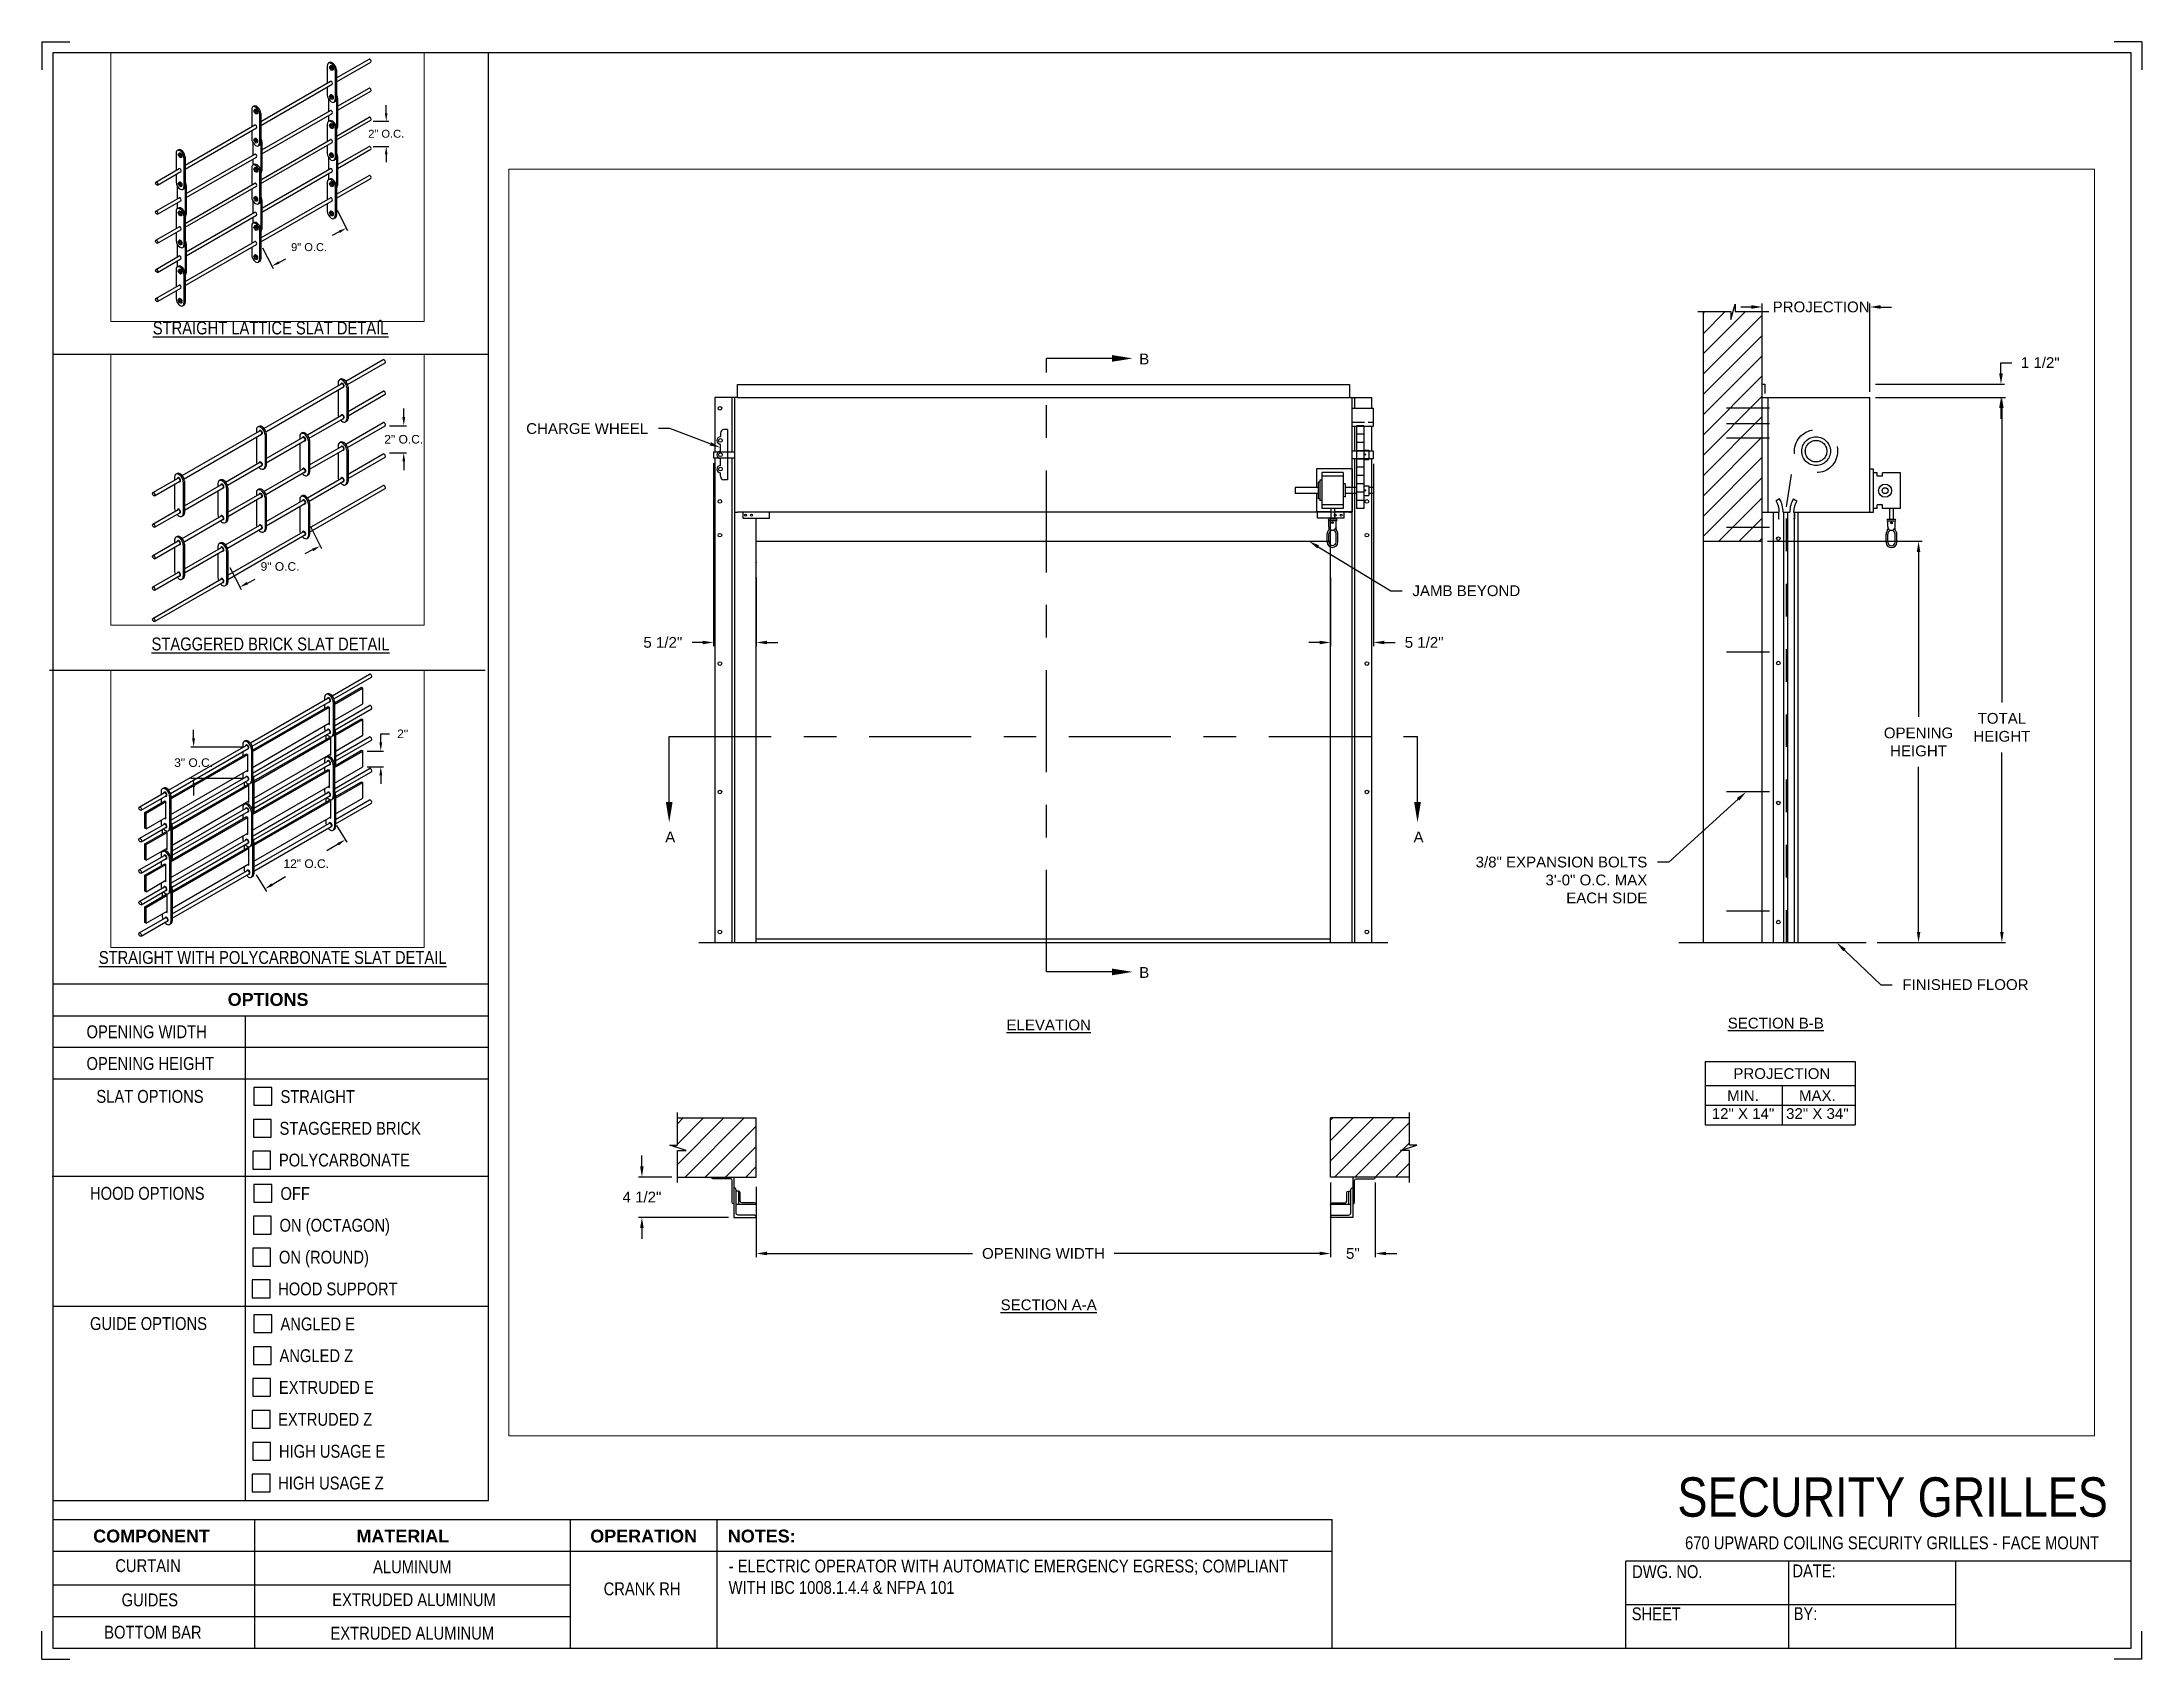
# Paper-space layout '670 CRANK RH' of a CAD drawing. Header units: inches. Extents: x 0.1 to 10.9, y 0.1 to 8.4.
# The model-space entities are those that its viewports show. They can reach past a viewport. Long polylines and large blocks are cut down to what shows.
import ezdxf
from ezdxf import colors
from ezdxf.entities.mleader import LeaderData, LeaderLine
from ezdxf.math import Vec2, Vec3

# ---------------------------------------------------------------- set-up
doc = ezdxf.new("R2010")
doc.units = ezdxf.units.IN
doc.header["$LTSCALE"] = 0.25
doc.header["$MEASUREMENT"] = 0
for name, pattern in [('CENTER', [2, 1.25, -0.25, 0.25, -0.25]), ('CENTER2', [1.125, 0.75, -0.125, 0.125, -0.125]), ('HIDDEN', [0.375, 0.25, -0.125])]:
    doc.linetypes.add(name, pattern=pattern)
for name, color, linetype in [('ANNOTATIONS', 1, 'Continuous'), ('CRANK RH', 7, 'Continuous'), ('DETAILS', 4, 'Continuous'), ('SECTION CUTS', 6, 'CENTER'), ('TITLE BLOCK', 7, 'Continuous')]:
    doc.layers.add(name, color=color, linetype=linetype)
doc.styles.add('ARIAL', font='arial.ttf', dxfattribs={"height": 0.09375})
doc.styles.add('CADdetails-DIMENSIONS', font='ARIALN.TTF', dxfattribs={"height": 2.38})
doc.styles.get("Standard").update_dxf_attribs({"font": 'romans.shx'})
doc.dimstyles.new('STANDARD$0', dxfattribs={"dimtxt": 0.09375, "dimasz": 0.09375, "dimexe": 0.03125, "dimexo": 0.046875, "dimgap": 0.09, "dimtad": 0, "dimtih": 1, "dimtoh": 1, "dimdec": 4, "dimzin": 0, "dimdsep": 46, "dimtxsty": 'ARIAL', "dimcen": 0.09, "dimadec": 0, "dimazin": 0, "dimtfac": 1, "dimtdec": 4, "dimtofl": 0, "dimtmove": 0, "dimatfit": 1, "dimfxl": 1, "dimtolj": 1, "dimtzin": 0, "dimarcsym": 0})
pattern_1 = [(45, (8.0003, -18.75022), (-0.08838835, 0.08838835), [])]

psp = doc.layouts.new('670 CRANK RH')

# ---------------------------------------------------------------- texts
at = {"layer": 'TITLE BLOCK', "style": 'CADdetails-DIMENSIONS'}
for s, insert, char_height, width, attachment_point in [('{\\LSTRAIGHT LATTICE SLAT DETAIL}', (1.248, 6.981), 0.06641, 1.75949, 2), ('{\\LSTAGGERED BRICK SLAT DETAIL}', (1.248, 5.348), 0.06641, 1.75949, 2), ('{\\L STRAIGHT WITH POLYCARBONATE SLAT DETAIL}', (1.248, 3.728), 0.06641, 1.94889, 2), ('{\\fArial|b1|i0|c0|p34;OPTIONS}', (1.235, 3.511), 0.06641, 1.75949, 2), ('OPENING WIDTH', (0.297, 3.344), 0.06641, 1.30693, 1), ('OPENING HEIGHT', (0.297, 3.18), 0.06641, 1.30693, 1), ('SLAT OPTIONS', (0.348, 3.01), 0.06641, 1.30693, 1), ('STRAIGHT', (1.299, 3.009), 0.0664, 1.23928, 1), ('STAGGERED BRICK', (1.294, 2.845), 0.06641, 1.53035, 1), ('POLYCARBONATE', (1.291, 2.681), 0.06641, 1.53035, 1), ('HOOD OPTIONS', (0.315, 2.509), 0.06641, 1.30693, 1), ('OFF', (1.299, 2.508), 0.0664, 1.23928, 1), ('ON (OCTAGON)', (1.294, 2.344), 0.06641, 1.53035, 1), ('ON (ROUND)', (1.291, 2.179), 0.0664, 1.53035, 1), ('HOOD SUPPORT', (1.287, 2.015), 0.06641, 1.53035, 1), ('GUIDE OPTIONS', (0.315, 1.836), 0.06641, 1.30693, 1), ('ANGLED E', (1.299, 1.834), 0.0664, 1.23928, 1), ('ANGLED Z', (1.294, 1.67), 0.0664, 1.53035, 1), ('EXTRUDED E', (1.291, 1.506), 0.0664, 1.53035, 1), ('EXTRUDED Z', (1.287, 1.341), 0.0664, 1.53035, 1), ('HIGH USAGE E', (1.291, 1.176), 0.06641, 1.53035, 1), ('HIGH USAGE Z', (1.287, 1.012), 0.06641, 1.53035, 1), ('\\A1;\\pxqc;SECURITY GRILLES', (10.979, 1.008), 0.20312, 2.70386, 3), ('{\\fArial|b1|i0|c0|p34;COMPONENT}', (0.633, 0.738), 0.06641, 1.75949, 2), ('{\\fArial|b1|i0|c0|p34;MATERIAL}', (1.931, 0.738), 0.06641, 1.75949, 2), ('{\\fArial|b1|i0|c0|p34;OPERATION}', (3.175, 0.738), 0.06641, 1.75949, 2), ('{\\fArial|b1|i0|c0|p34;NOTES:}', (3.785, 0.738), 0.06641, 1.75949, 2), ('670 UPWARD COILING SECURITY GRILLES - FACE MOUNT', (9.624, 0.703), 0.06641, 2.79915, 2), ('CURTAIN', (0.615, 0.585), 0.0664, 1.75949, 2), ('ALUMINUM', (1.98, 0.579), 0.0664, 1.75949, 2), ('\\pxql,t2;- ELECTRIC OPERATOR WITH AUTOMATIC EMERGENCY EGRESS; COMPLIANT WITH IBC 1008.1.4.4 & NFPA 101', (5.111, 0.583), 0.066406, 2.9937, 2), ('DWG. NO.', (8.463, 0.554), 0.0664, 1.75949, 2), ('DATE:', (9.221, 0.558), 0.0664, 1.75949, 2), ('\\pxqc;\\PCRANK RH', (3.167, 0.576), 0.0664, 0.40286, 2), ('GUIDES', (0.624, 0.408), 0.0664, 1.75949, 2), ('EXTRUDED ALUMINUM', (1.989, 0.409), 0.06641, 1.75949, 2), ('SHEET', (8.406, 0.336), 0.0664, 1.75949, 2), ('BY:', (9.177, 0.337), 0.0664, 1.75949, 2), ('BOTTOM BAR', (0.64, 0.241), 0.0664, 1.75949, 2), ('EXTRUDED ALUMINUM', (1.98, 0.236), 0.06641, 1.75949, 2)]:
    psp.add_mtext(s, dxfattribs=dict(at, insert=insert, char_height=char_height, width=width, attachment_point=attachment_point))

msp = doc.modelspace()

# ---------------------------------------------------------------- texts
at = {"layer": 'ANNOTATIONS', "char_height": 0.09375, "attachment_point": 2, "style": 'ARIAL'}
for s, insert, width in [('{\\LSECTION B-B}', (210.58116, 239.18292), 1.3823677), ('{\\LELEVATION}', (204.24975, 239.16695), 3.0834986), ('{\\LSECTION A-A}', (204.24975, 236.72912), 1.3823677)]:
    msp.add_mtext(s, dxfattribs=dict(at, insert=insert, width=width))
for s, width, insert in [('PROJECTION ', 1.7594917, (210.63381, 238.74335)), ('MIN.\\P12" X 14" ', 0.6711642, (210.29569, 238.55136)), ('MAX.\\P32" X 34"', 0.6567117, (210.94312, 238.55136))]:
    msp.add_mtext_dynamic_manual_height_columns(s, width=width, gutter_width=1.36268, heights=[0], dxfattribs=dict(at, insert=insert))
at = {"layer": 'SECTION CUTS', "style": 'ARIAL'}
for s, p in [('B', (205.03826, 244.87454)), ('A', (200.91094, 240.71043)), ('A', (207.42689, 240.71043)), ('B', (205.03826, 239.53034))]:
    msp.add_text(s, height=0.09375, dxfattribs=at).set_placement(p)

# ---------------------------------------------------------------- blocks, each defined once
blk = doc.blocks.new('*D23')
at = {"layer": 'ANNOTATIONS', "color": 0, "lineweight": -2, "transparency": 16777216}
for p, q in [((201.331, 244.014), (201.331, 242.42)), ((201.704, 243.018), (201.704, 242.42)), ((201.237, 242.452), (201.144, 242.452)), ((201.797, 242.452), (201.891, 242.452))]:
    blk.add_line(p, q, dxfattribs=at)
at = {"layer": 'ANNOTATIONS', "color": 0, "transparency": 16777216}
for points in [[(201.237, 242.467), (201.237, 242.436), (201.331, 242.452)], [(201.797, 242.467), (201.797, 242.436), (201.704, 242.452)]]:
    blk.add_solid(points, dxfattribs=at)
at = {"layer": 'defpoints', "color": 0, "transparency": 16777216}
for p in [(201.331, 244.061), (201.704, 243.065), (201.331, 242.452)]:
    blk.add_point(p, dxfattribs=at)
at = {"layer": 'ANNOTATIONS', "color": 0, "transparency": 16777216, "insert": (200.89, 242.452), "char_height": 0.0938, "attachment_point": 5, "style": 'ARIAL'}
blk.add_mtext('\\A1;5 1/2"', dxfattribs=at)
blk = doc.blocks.new('*D24')
at = {"layer": 'ANNOTATIONS', "color": 0, "lineweight": -2, "transparency": 16777216}
for p, q in [((207.079, 244.009), (207.079, 242.42)), ((206.704, 243.018), (206.704, 242.42)), ((206.61, 242.452), (206.516, 242.452)), ((207.172, 242.452), (207.266, 242.452))]:
    blk.add_line(p, q, dxfattribs=at)
at = {"layer": 'ANNOTATIONS', "color": 0, "transparency": 16777216}
for points in [[(206.61, 242.467), (206.61, 242.436), (206.704, 242.452)], [(207.172, 242.467), (207.172, 242.436), (207.079, 242.452)]]:
    blk.add_solid(points, dxfattribs=at)
at = {"layer": 'defpoints', "color": 0, "transparency": 16777216}
for p in [(207.079, 244.056), (206.704, 243.065), (206.704, 242.452)]:
    blk.add_point(p, dxfattribs=at)
at = {"layer": 'ANNOTATIONS', "color": 0, "transparency": 16777216, "insert": (207.519, 242.452), "char_height": 0.0938, "attachment_point": 5, "style": 'ARIAL'}
blk.add_mtext('\\A1;5 1/2"', dxfattribs=at)
blk = doc.blocks.new('*D19')
at = {"layer": 'ANNOTATIONS', "color": 0, "lineweight": -2, "transparency": 16777216}
for p, q in [((200.708, 237.889), (200.708, 237.983)), ((200.969, 237.795), (200.677, 237.795)), ((201.461, 237.444), (200.677, 237.444)), ((200.708, 237.35), (200.708, 237.256))]:
    blk.add_line(p, q, dxfattribs=at)
at = {"layer": 'ANNOTATIONS', "color": 0, "transparency": 16777216}
for points in [[(200.692, 237.889), (200.723, 237.889), (200.708, 237.795)], [(200.692, 237.35), (200.723, 237.35), (200.708, 237.444)]]:
    blk.add_solid(points, dxfattribs=at)
at = {"layer": 'defpoints', "color": 0, "transparency": 16777216}
for p in [(201.016, 237.795), (200.708, 237.444), (201.508, 237.444)]:
    blk.add_point(p, dxfattribs=at)
at = {"layer": 'ANNOTATIONS', "color": 0, "transparency": 16777216, "insert": (200.708, 237.62), "char_height": 0.0938, "attachment_point": 5, "style": 'ARIAL'}
blk.add_mtext('\\A1;4 1/2"', dxfattribs=at)
blk = doc.blocks.new('*D20')
at = {"layer": 'ANNOTATIONS', "color": 0, "lineweight": -2, "transparency": 16777216}
for p, q in [((206.704, 237.749), (206.704, 237.098)), ((207.094, 237.749), (207.094, 237.098)), ((206.61, 237.129), (206.516, 237.129)), ((207.188, 237.129), (207.282, 237.129))]:
    blk.add_line(p, q, dxfattribs=at)
at = {"layer": 'ANNOTATIONS', "color": 0, "transparency": 16777216}
for points in [[(206.61, 237.145), (206.61, 237.114), (206.704, 237.129)], [(207.188, 237.145), (207.188, 237.114), (207.094, 237.129)]]:
    blk.add_solid(points, dxfattribs=at)
at = {"layer": 'defpoints', "color": 0, "transparency": 16777216}
for p in [(206.704, 237.795), (207.094, 237.795), (207.094, 237.129)]:
    blk.add_point(p, dxfattribs=at)
at = {"layer": 'ANNOTATIONS', "color": 0, "transparency": 16777216, "insert": (206.899, 237.129), "char_height": 0.0938, "attachment_point": 5, "style": 'ARIAL'}
blk.add_mtext('\\A1;5"', dxfattribs=at)
blk = doc.blocks.new('*D21')
at = {"layer": 'ANNOTATIONS', "color": 0, "lineweight": -2, "transparency": 16777216}
for p, q in [((210.463, 244.749), (210.463, 245.405)), ((211.401, 244.634), (211.401, 245.405)), ((210.369, 245.374), (210.276, 245.374)), ((211.494, 245.374), (211.588, 245.374))]:
    blk.add_line(p, q, dxfattribs=at)
at = {"layer": 'ANNOTATIONS', "color": 0, "transparency": 16777216}
for points in [[(210.369, 245.39), (210.369, 245.359), (210.463, 245.374)], [(211.494, 245.39), (211.494, 245.359), (211.401, 245.374)]]:
    blk.add_solid(points, dxfattribs=at)
at = {"layer": 'defpoints', "color": 0, "transparency": 16777216}
for p in [(211.401, 245.374), (210.463, 244.702), (211.401, 244.587)]:
    blk.add_point(p, dxfattribs=at)
at = {"layer": 'ANNOTATIONS', "color": 0, "transparency": 16777216, "insert": (210.976, 245.374), "char_height": 0.09375, "attachment_point": 5, "style": 'ARIAL'}
blk.add_mtext('\\A1;PROJECTION', dxfattribs=at)
blk = doc.blocks.new('*D22')
at = {"layer": 'ANNOTATIONS', "color": 0, "lineweight": -2, "transparency": 16777216}
for p, q in [((212.542, 244.796), (212.542, 244.889)), ((212.542, 244.889), (212.636, 244.889)), ((211.448, 244.702), (212.573, 244.702)), ((211.448, 244.587), (212.573, 244.587)), ((212.542, 244.493), (212.542, 244.399))]:
    blk.add_line(p, q, dxfattribs=at)
at = {"layer": 'ANNOTATIONS', "color": 0, "transparency": 16777216}
for points in [[(212.526, 244.796), (212.558, 244.796), (212.542, 244.702)], [(212.526, 244.493), (212.558, 244.493), (212.542, 244.587)]]:
    blk.add_solid(points, dxfattribs=at)
at = {"layer": 'defpoints', "color": 0, "transparency": 16777216}
for p in [(211.401, 244.702), (212.542, 244.702), (211.401, 244.587)]:
    blk.add_point(p, dxfattribs=at)
at = {"layer": 'ANNOTATIONS', "color": 0, "transparency": 16777216, "insert": (212.884, 244.889), "char_height": 0.0938, "attachment_point": 5, "style": 'ARIAL'}
blk.add_mtext('\\A1;1 1/2"', dxfattribs=at)
blk = doc.blocks.new('*D25')
at = {"layer": 'ANNOTATIONS', "color": 0, "lineweight": -2, "transparency": 16777216}
for p, q in [((210.51, 243.333), (211.855, 243.333)), ((211.824, 243.24), (211.824, 241.803)), ((211.824, 239.931), (211.824, 241.368)), ((211.463, 239.837), (211.855, 239.837))]:
    blk.add_line(p, q, dxfattribs=at)
at = {"layer": 'ANNOTATIONS', "color": 0, "transparency": 16777216}
for points in [[(211.809, 243.24), (211.84, 243.24), (211.824, 243.333)], [(211.809, 239.931), (211.84, 239.931), (211.824, 239.837)]]:
    blk.add_solid(points, dxfattribs=at)
at = {"layer": 'defpoints', "color": 0, "transparency": 16777216}
for p in [(210.463, 243.333), (211.824, 243.333), (211.416, 239.837)]:
    blk.add_point(p, dxfattribs=at)
at = {"layer": 'ANNOTATIONS', "color": 0, "transparency": 16777216, "insert": (211.824, 241.585), "char_height": 0.09375, "attachment_point": 5, "style": 'ARIAL'}
blk.add_mtext('\\A1;OPENING \\PHEIGHT', dxfattribs=at)
blk = doc.blocks.new('*D26')
at = {"layer": 'ANNOTATIONS', "color": 0, "lineweight": -2, "transparency": 16777216}
for p, q in [((211.448, 244.587), (212.581, 244.587)), ((212.55, 244.493), (212.55, 241.929)), ((212.55, 239.931), (212.55, 241.494)), ((211.463, 239.837), (212.581, 239.837))]:
    blk.add_line(p, q, dxfattribs=at)
at = {"layer": 'ANNOTATIONS', "color": 0, "transparency": 16777216}
for points in [[(212.534, 244.493), (212.565, 244.493), (212.55, 244.587)], [(212.534, 239.931), (212.565, 239.931), (212.55, 239.837)]]:
    blk.add_solid(points, dxfattribs=at)
at = {"layer": 'defpoints', "color": 0, "transparency": 16777216}
for p in [(211.401, 244.587), (211.416, 239.837), (212.55, 239.837)]:
    blk.add_point(p, dxfattribs=at)
at = {"layer": 'ANNOTATIONS', "color": 0, "transparency": 16777216, "insert": (212.55, 241.712), "char_height": 0.0938, "attachment_point": 5, "style": 'ARIAL'}
blk.add_mtext('\\A1;TOTAL\\PHEIGHT', dxfattribs=at)
blk = doc.blocks.new('*D27')
at = {"layer": 'ANNOTATIONS', "color": 0, "lineweight": -2, "transparency": 16777216}
for p, q in [((201.704, 237.709), (201.704, 237.098)), ((206.704, 237.176), (206.704, 237.161)), ((201.797, 237.129), (203.587, 237.129)), ((206.61, 237.129), (204.82, 237.129))]:
    blk.add_line(p, q, dxfattribs=at)
at = {"layer": 'ANNOTATIONS', "color": 0, "transparency": 16777216}
for points in [[(201.797, 237.145), (201.797, 237.114), (201.704, 237.129)], [(206.61, 237.145), (206.61, 237.114), (206.704, 237.129)]]:
    blk.add_solid(points, dxfattribs=at)
at = {"layer": 'defpoints', "color": 0, "transparency": 16777216}
for p in [(201.704, 237.756), (206.704, 237.129), (206.704, 237.129)]:
    blk.add_point(p, dxfattribs=at)
at = {"layer": 'ANNOTATIONS', "color": 0, "transparency": 16777216, "insert": (204.204, 237.129), "char_height": 0.09375, "attachment_point": 5, "style": 'ARIAL'}
blk.add_mtext('\\A1;OPENING WIDTH', dxfattribs=at)
blk = doc.blocks.new('*D129')
at = {"layer": 'ANNOTATIONS', "color": 0, "lineweight": -2, "transparency": 16777216}
for p, q in [((197.198, 242.158), (197.321, 241.916)), ((197.223, 241.901), (197.139, 241.859)), ((196.318, 241.711), (196.441, 241.469)), ((196.511, 241.539), (196.594, 241.582))]:
    blk.add_line(p, q, dxfattribs=at)
at = {"layer": 'ANNOTATIONS', "color": 0, "transparency": 16777216}
for points in [[(197.216, 241.915), (197.23, 241.887), (197.307, 241.944)], [(196.504, 241.553), (196.518, 241.525), (196.427, 241.497)]]:
    blk.add_solid(points, dxfattribs=at)
at = {"layer": 'defpoints', "color": 0, "transparency": 16777216}
for p in [(197.176, 242.2), (197.307, 241.944), (196.297, 241.753)]:
    blk.add_point(p, dxfattribs=at)
at = {"layer": 'ANNOTATIONS', "color": 0, "transparency": 16777216, "insert": (196.867, 241.72), "char_height": 0.09375, "attachment_point": 5, "style": 'ARIAL'}
blk.add_mtext('\\A1;9" O.C.', dxfattribs=at)
blk = doc.blocks.new('*D130')
at = {"layer": 'ANNOTATIONS', "color": 0, "lineweight": -2, "transparency": 16777216}
for p, q in [((197.778, 243.302), (197.778, 243.396)), ((197.622, 243.208), (197.809, 243.208)), ((197.622, 242.911), (197.809, 242.911)), ((197.778, 242.817), (197.778, 242.723))]:
    blk.add_line(p, q, dxfattribs=at)
at = {"layer": 'ANNOTATIONS', "color": 0, "transparency": 16777216}
for points in [[(197.762, 243.302), (197.793, 243.302), (197.778, 243.208)], [(197.762, 242.817), (197.793, 242.817), (197.778, 242.911)]]:
    blk.add_solid(points, dxfattribs=at)
at = {"layer": 'defpoints', "color": 0, "transparency": 16777216}
for p in [(197.575, 243.208), (197.778, 243.208), (197.575, 242.911)]:
    blk.add_point(p, dxfattribs=at)
at = {"layer": 'ANNOTATIONS', "color": 0, "transparency": 16777216, "insert": (197.778, 243.059), "char_height": 0.09375, "attachment_point": 5, "style": 'ARIAL'}
blk.add_mtext('\\A1;2" O.C.', dxfattribs=at)
blk = doc.blocks.new('*D131')
at = {"layer": 'ANNOTATIONS', "color": 0, "lineweight": -2, "transparency": 16777216}
for p, q in [((196.907, 239.031), (197.03, 238.789)), ((196.932, 238.774), (196.848, 238.731)), ((196.027, 238.584), (196.15, 238.342)), ((196.22, 238.412), (196.303, 238.454))]:
    blk.add_line(p, q, dxfattribs=at)
at = {"layer": 'ANNOTATIONS', "color": 0, "transparency": 16777216}
for points in [[(196.925, 238.788), (196.939, 238.76), (197.016, 238.817)], [(196.213, 238.426), (196.227, 238.398), (196.136, 238.369)]]:
    blk.add_solid(points, dxfattribs=at)
at = {"layer": 'defpoints', "color": 0, "transparency": 16777216}
for p in [(196.885, 239.073), (197.016, 238.817), (196.006, 238.626)]:
    blk.add_point(p, dxfattribs=at)
at = {"layer": 'ANNOTATIONS', "color": 0, "transparency": 16777216, "insert": (196.576, 238.593), "char_height": 0.09375, "attachment_point": 5, "style": 'ARIAL'}
blk.add_mtext('\\A1;9" O.C.', dxfattribs=at)
blk = doc.blocks.new('*D132')
at = {"layer": 'ANNOTATIONS', "color": 0, "lineweight": -2, "transparency": 16777216}
for p, q in [((197.927, 240.226), (197.927, 240.32)), ((197.771, 240.132), (197.958, 240.132)), ((197.771, 239.835), (197.958, 239.835)), ((197.927, 239.741), (197.927, 239.647))]:
    blk.add_line(p, q, dxfattribs=at)
at = {"layer": 'ANNOTATIONS', "color": 0, "transparency": 16777216}
for points in [[(197.912, 240.226), (197.943, 240.226), (197.927, 240.132)], [(197.912, 239.741), (197.943, 239.741), (197.927, 239.835)]]:
    blk.add_solid(points, dxfattribs=at)
at = {"layer": 'defpoints', "color": 0, "transparency": 16777216}
for p in [(197.724, 240.132), (197.927, 240.132), (197.724, 239.835)]:
    blk.add_point(p, dxfattribs=at)
at = {"layer": 'ANNOTATIONS', "color": 0, "transparency": 16777216, "insert": (197.927, 239.983), "char_height": 0.09375, "attachment_point": 5, "style": 'ARIAL'}
blk.add_mtext('\\A1;2" O.C.', dxfattribs=at)
blk = doc.blocks.new('*D133')
at = {"layer": 'ANNOTATIONS', "color": 0, "lineweight": -2, "transparency": 16777216}
for p, q in [((197.285, 236.276), (197.398, 236.093)), ((197.301, 236.071), (197.179, 235.996)), ((196.406, 235.737), (196.518, 235.554)), ((196.582, 235.63), (196.727, 235.719))]:
    blk.add_line(p, q, dxfattribs=at)
at = {"layer": 'ANNOTATIONS', "color": 0, "transparency": 16777216}
for points in [[(197.293, 236.084), (197.309, 236.057), (197.381, 236.12)], [(196.573, 235.643), (196.59, 235.616), (196.502, 235.581)]]:
    blk.add_solid(points, dxfattribs=at)
at = {"layer": 'defpoints', "color": 0, "transparency": 16777216}
for p in [(197.261, 236.316), (197.381, 236.12), (196.381, 235.777)]:
    blk.add_point(p, dxfattribs=at)
at = {"layer": 'ANNOTATIONS', "color": 0, "transparency": 16777216, "insert": (196.953, 235.857), "char_height": 0.09375, "attachment_point": 5, "style": 'ARIAL'}
blk.add_mtext('\\A1;12" O.C.', dxfattribs=at)
blk = doc.blocks.new('*D134')
at = {"layer": 'ANNOTATIONS', "color": 0, "lineweight": -2, "transparency": 16777216}
for p, q in [((197.767, 237.182), (197.767, 237.276)), ((197.767, 237.276), (197.861, 237.276)), ((197.619, 237.088), (197.798, 237.088)), ((197.619, 236.916), (197.798, 236.916)), ((197.767, 236.823), (197.767, 236.729))]:
    blk.add_line(p, q, dxfattribs=at)
at = {"layer": 'ANNOTATIONS', "color": 0, "transparency": 16777216}
for points in [[(197.752, 237.182), (197.783, 237.182), (197.767, 237.088)], [(197.752, 236.823), (197.783, 236.823), (197.767, 236.916)]]:
    blk.add_solid(points, dxfattribs=at)
at = {"layer": 'defpoints', "color": 0, "transparency": 16777216}
for p in [(197.572, 237.088), (197.767, 237.088), (197.572, 236.916)]:
    blk.add_point(p, dxfattribs=at)
at = {"layer": 'ANNOTATIONS', "color": 0, "transparency": 16777216, "insert": (198.006, 237.276), "char_height": 0.0938, "attachment_point": 5, "style": 'ARIAL'}
blk.add_mtext('\\A1;2"', dxfattribs=at)
blk = doc.blocks.new('*D135')
at = {"layer": 'ANNOTATIONS', "color": 0, "lineweight": -2, "transparency": 16777216}
for p, q in [((195.723, 237.226), (195.723, 237.32)), ((196.277, 237.132), (195.691, 237.132)), ((196.277, 236.789), (195.691, 236.789)), ((195.723, 236.695), (195.723, 236.601))]:
    blk.add_line(p, q, dxfattribs=at)
at = {"layer": 'ANNOTATIONS', "color": 0, "transparency": 16777216}
for points in [[(195.707, 237.226), (195.738, 237.226), (195.723, 237.132)], [(195.707, 236.695), (195.738, 236.695), (195.723, 236.789)]]:
    blk.add_solid(points, dxfattribs=at)
at = {"layer": 'defpoints', "color": 0, "transparency": 16777216}
for p in [(196.324, 237.132), (195.723, 236.789), (196.324, 236.789)]:
    blk.add_point(p, dxfattribs=at)
at = {"layer": 'ANNOTATIONS', "color": 0, "transparency": 16777216, "insert": (195.723, 236.961), "char_height": 0.09375, "attachment_point": 5, "style": 'ARIAL'}
blk.add_mtext('\\A1;3" O.C.', dxfattribs=at)

# ---------------------------------------------------------------- dimensions: what is measured, and where the dimension line sits
at = {"layer": 'ANNOTATIONS'}
for base, p1, p2, text, picture, middle in [((211.40067, 245.37419), (210.46317, 244.70191), (211.40067, 244.58687), 'PROJECTION', '*D21', (210.97598, 245.37419)), ((207.09449, 237.12929), (206.70373, 237.7954), (207.09449, 237.7954), '5"', '*D20', (206.89911, 237.12929))]:
    dim = msp.add_linear_dim(base=base, p1=p1, p2=p2, text=text, dimstyle='STANDARD$0', dxfattribs=at)
    dim.commit()
    dim.dimension.update_dxf_attribs({"geometry": picture, "text_midpoint": middle, "dimtype": 160})
for base, p1, p2, text, picture, middle in [((212.54193, 244.70191), (211.40067, 244.58687), (211.40067, 244.70191), '1 1/2"', '*D22', (212.88437, 244.88941)), ((197.77777, 243.20804), (197.57463, 242.9108), (197.57463, 243.20804), '2" O.C.', '*D130', (197.77777, 243.05942)), ((211.82424, 243.3335), (211.4163, 239.83687), (210.46317, 243.3335), 'OPENING \\PHEIGHT', '*D25', (211.82424, 241.58518)), ((197.9272, 240.1321), (197.72407, 239.83486), (197.72407, 240.1321), '2" O.C.', '*D132', (197.9272, 239.98348)), ((195.72267, 236.78863), (196.32413, 237.13238), (196.32413, 236.78863), '3" O.C.', '*D135', (195.72267, 236.96051))]:
    dim = msp.add_linear_dim(base=base, p1=p1, p2=p2, angle=90, text=text, dimstyle='STANDARD$0', dxfattribs=at)
    dim.commit()
    dim.dimension.update_dxf_attribs({"geometry": picture, "text_midpoint": middle})
for base, p1, p2, angle, text, picture, middle, dimtype in [((212.54974, 239.83687), (211.40067, 244.58687), (211.4163, 239.83687), 90, 'TOTAL\\PHEIGHT', '*D26', (212.54974, 241.71187), 160), ((201.33102, 242.45166), (201.70373, 243.06505), (201.33102, 244.06092), 180, '5 1/2"', '*D23', (200.89042, 242.45166), 160), ((206.70373, 242.45166), (207.07873, 244.05562), (206.70373, 243.06499), 180, '5 1/2"', '*D24', (207.51933, 242.45166), 160), ((200.70778, 237.44371), (201.01623, 237.7954), (201.50835, 237.44371), 90, '4 1/2"', '*D19', (200.70778, 237.61955), 160), ((197.38118, 236.11963), (196.3813, 235.77695), (197.26091, 236.31592), 31.49751, '12" O.C.', '*D133', (196.95303, 235.85728), 161)]:
    dim = msp.add_linear_dim(base=base, p1=p1, p2=p2, angle=angle, text=text, dimstyle='STANDARD$0', dxfattribs=at)
    dim.commit()
    dim.dimension.update_dxf_attribs({"geometry": picture, "text_midpoint": middle, "dimtype": dimtype})
for p1, p2, distance, text, picture, middle in [((196.29672, 241.75298), (197.17633, 242.20008), -0.28764, '9" O.C.', '*D129', (196.86685, 241.72012)), ((196.00571, 238.62586), (196.88532, 239.07295), -0.28764, '9" O.C.', '*D131', (196.57585, 238.59299)), ((197.57238, 236.91631), (197.57238, 237.08849), -0.19474, '2"', '*D134', (198.00555, 237.27599))]:
    dim = msp.add_aligned_dim(p1=p1, p2=p2, distance=distance, text=text, dimstyle='STANDARD$0', dxfattribs=at)
    dim.commit()
    dim.dimension.update_dxf_attribs({"geometry": picture, "text_midpoint": middle})
dim = msp.add_linear_dim(base=(206.70373, 237.12929), p1=(201.70373, 237.75633), p2=(206.70373, 237.12929), text='OPENING WIDTH', dimstyle='STANDARD$0', dxfattribs=at)
dim.commit()
dim.dimension.update_dxf_attribs({"geometry": '*D27', "text_midpoint": (204.20373, 237.12929)})

# ---------------------------------------------------------------- hatches: boundary and pattern name
at = {"layer": 'CRANK RH', "linetype": 'Continuous'}
h = msp.add_hatch(dxfattribs=at)
h.set_pattern_fill('ANSI31', color=256, style=0)
h.set_pattern_definition([(45, (8.63474, -18.75022), (-0.088388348, 0.088388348), [])])
h.paths.add_polyline_path([(210.46317, 244.60063), (210.46317, 245.33522), (210.22668, 245.33522), (210.22668, 245.39988), (210.18826, 245.26652), (210.18826, 245.33522), (209.94755, 245.33522), (209.94755, 244.78492)])
h.paths.add_polyline_path([(209.94755, 244.78492), (209.94755, 243.3335), (210.46317, 243.3335), (210.46317, 244.58687), (210.46317, 244.60063)])
at = {"layer": 'CRANK RH'}
h = msp.add_hatch(dxfattribs=at)
h.set_pattern_fill('ANSI31', color=256, style=0)
h.set_pattern_definition(pattern_1)
h.paths.add_polyline_path([(201.70373, 238.31102), (201.01623, 238.31102), (201.01623, 238.07382), (200.95212, 238.07382), (201.09419, 238.02691), (201.01623, 238.02691), (201.01623, 237.7954), (201.70373, 237.7954), (201.70373, 237.9579)])
h = msp.add_hatch(dxfattribs=at)
h.set_pattern_fill('ANSI31', color=256, style=0)
h.set_pattern_definition(pattern_1)
h.paths.add_polyline_path([(207.45533, 238.07382), (207.39123, 238.07382), (207.39123, 238.31102), (206.70373, 238.31102), (206.70373, 237.7954), (206.7219, 237.7954), (207.39123, 237.7954), (207.39123, 238.02691), (207.31326, 238.02691)])

# ---------------------------------------------------------------- linework, layer by layer
at = {"layer": 'ANNOTATIONS'}
for p, q in [((209.96512, 238.80278), (209.96512, 238.25141)), ((209.96512, 238.80278), (211.27289, 238.80278)), ((211.27289, 238.80278), (211.27289, 238.25141)), ((209.96512, 238.59131), (211.27289, 238.59131)), ((210.63797, 238.59131), (210.63797, 238.25141)), ((209.96512, 238.42136), (211.27289, 238.42136)), ((209.96512, 238.25141), (211.27289, 238.25141))]:
    msp.add_line(p, q, dxfattribs=at)
at = {"layer": 'CRANK RH', "linetype": 'Continuous'}
for p, q in [((210.18826, 245.26652), (210.22668, 245.39988)), ((210.22668, 245.39988), (210.22668, 245.33522)), ((209.90116, 245.33522), (210.18826, 245.33522)), ((209.94755, 245.33522), (209.94755, 239.83687)), ((210.18826, 245.33522), (210.18826, 245.26652)), ((210.22668, 245.33522), (210.52187, 245.33522)), ((210.46317, 239.83687), (210.46317, 245.33522)), ((210.46317, 244.70191), (210.48458, 244.70191)), ((210.48458, 244.70191), (210.48458, 244.61965)), ((201.53967, 244.58687), (201.34408, 244.58687)), ((201.34408, 244.58687), (201.34408, 244.11281)), ((201.49279, 244.11281), (201.49279, 244.58687)), ((201.51623, 239.83687), (201.51623, 244.58687)), ((206.86779, 244.58687), (207.06338, 244.58687)), ((206.89123, 239.83687), (206.89123, 244.58687)), ((206.89123, 244.49312), (207.07873, 244.49312)), ((206.91467, 244.49312), (206.91467, 244.58687)), ((207.06338, 244.49312), (207.06338, 244.58687)), ((207.07873, 244.33687), (207.07873, 244.49312)), ((210.46317, 244.58687), (211.40067, 244.58687)), ((210.51595, 243.58687), (210.51595, 244.58687)), ((211.40067, 243.58687), (211.40067, 244.58687)), ((201.45373, 244.30562), (201.42248, 244.30562)), ((201.45373, 244.30562), (201.45373, 243.86812)), ((206.9995, 244.36812), (206.89123, 244.36812)), ((206.89123, 244.33687), (207.07873, 244.33687)), ((206.91467, 244.11812), (206.91467, 244.33687)), ((207.07873, 244.36812), (207.03075, 244.36812)), ((207.06338, 244.11812), (207.06338, 244.33687)), ((201.39123, 244.27437), (201.39123, 244.24312)), ((201.39123, 244.11812), (201.39123, 244.18062)), ((207.07873, 244.11812), (206.89123, 244.11812)), ((207.07873, 244.05562), (207.07873, 244.11812)), ((201.34408, 244.06092), (201.34408, 239.83687)), ((201.39123, 243.99312), (201.39123, 244.05562)), ((201.49279, 239.83687), (201.49279, 244.06092)), ((206.58102, 243.96397), (206.58102, 243.80242)), ((206.89123, 244.05562), (207.07873, 244.05562)), ((206.89352, 243.96397), (206.89352, 243.80242)), ((206.91467, 239.83687), (206.91467, 244.05562)), ((207.06338, 239.83687), (207.06338, 244.05562)), ((211.43192, 243.58687), (211.43192, 243.96187)), ((201.39123, 243.89937), (201.39123, 243.93062)), ((201.45373, 243.86812), (201.42248, 243.86812)), ((206.59665, 243.8493), (206.59665, 243.70365)), ((206.61227, 243.86492), (206.61227, 243.68802)), ((206.6279, 243.93272), (206.6279, 243.62022)), ((206.8154, 243.93272), (206.8154, 243.62022)), ((206.83102, 243.83367), (206.83102, 243.71927)), ((211.46317, 243.89937), (211.46317, 243.93062)), ((211.51005, 243.89937), (211.51005, 243.93062)), ((211.66603, 243.61812), (211.66603, 243.93062)), ((201.51623, 243.58687), (201.53967, 243.58687)), ((201.58687, 243.58687), (201.58687, 243.53444)), ((201.81767, 243.53444), (201.81767, 243.58687)), ((206.58102, 243.75052), (206.58102, 243.58897)), ((206.58978, 243.53444), (206.58978, 243.58687)), ((206.70602, 243.62022), (206.70602, 243.52647)), ((206.73727, 243.62022), (206.73727, 243.52647)), ((206.82059, 243.58687), (206.82059, 243.53444)), ((206.86779, 243.58687), (206.89123, 243.58687)), ((206.89352, 243.75052), (206.89352, 243.58897)), ((210.46317, 243.58687), (210.61161, 243.58687)), ((210.55713, 243.58687), (210.55713, 239.83687)), ((210.6137, 243.70245), (210.58479, 243.68547)), ((210.6038, 243.58687), (210.6038, 243.52836)), ((210.64514, 243.58687), (210.70308, 243.58687)), ((210.6484, 243.58687), (210.6484, 239.83687)), ((210.68193, 243.58687), (210.68193, 239.83687)), ((210.73453, 243.70245), (210.76344, 243.68547)), ((210.73661, 243.58687), (211.40067, 243.58687)), ((210.73988, 243.58687), (210.73988, 239.83687)), ((210.74442, 243.58687), (210.74442, 243.52836)), ((210.7734, 243.58687), (210.7734, 239.83687)), ((211.46317, 243.61812), (211.46317, 243.64937)), ((211.51005, 243.61812), (211.51005, 243.64937)), ((211.57241, 243.61812), (211.57241, 243.52437)), ((211.60366, 243.61812), (211.60366, 243.52437)), ((201.58687, 243.53444), (201.81767, 243.53444)), ((201.70373, 239.83687), (201.70373, 243.53444)), ((206.82059, 243.53444), (206.58978, 243.53444)), ((206.67479, 243.32692), (206.67478, 243.39798)), ((206.7529, 243.51085), (206.6904, 243.51084)), ((206.6904, 243.46049), (206.6904, 243.51085)), ((206.69041, 243.32692), (206.69041, 243.39798)), ((206.70373, 239.83687), (206.70373, 243.53444)), ((206.7529, 243.46049), (206.7529, 243.51085)), ((206.76854, 243.32692), (206.76853, 243.39799)), ((210.6038, 243.52836), (210.61161, 243.52836)), ((210.74442, 243.52836), (210.73661, 243.52836)), ((211.54118, 243.32481), (211.54117, 243.39587)), ((211.61929, 243.50874), (211.55679, 243.50874)), ((211.55679, 243.45838), (211.55679, 243.50874)), ((211.5568, 243.32481), (211.5568, 243.39588)), ((211.61929, 243.45838), (211.61929, 243.50874)), ((211.63493, 243.32482), (211.63492, 243.39588)), ((201.70373, 243.3335), (206.70373, 243.3335)), ((209.94755, 243.3335), (210.46317, 243.3335)), ((209.73819, 239.83687), (211.36942, 239.83687)), ((201.01623, 238.07382), (201.01623, 238.3579)), ((207.39123, 238.07382), (207.39123, 238.3579)), ((201.09419, 238.02691), (200.95212, 238.07382)), ((200.95212, 238.07382), (201.01623, 238.07382)), ((201.01623, 237.74852), (201.01623, 238.02691)), ((201.01623, 238.02691), (201.09419, 238.02691)), ((207.31326, 238.02691), (207.45533, 238.07382)), ((207.39123, 238.02691), (207.31326, 238.02691)), ((207.45533, 238.07382), (207.39123, 238.07382)), ((207.39123, 237.74852), (207.39123, 238.02691)), ((201.50835, 237.7954), (201.50835, 237.44371)), ((206.89911, 237.7954), (206.89911, 237.44371)), ((201.50835, 237.56094), (201.50835, 237.56094)), ((201.54742, 237.67327), (201.52788, 237.67327)), ((201.70373, 237.55604), (201.52788, 237.55604)), ((206.86003, 237.67327), (206.87957, 237.67327)), ((206.89911, 237.56094), (206.89911, 237.56094))]:
    msp.add_line(p, q, dxfattribs=at)
at = {"layer": 'CRANK RH'}
for p, q in [((201.53967, 244.58687), (201.53967, 244.69819)), ((201.53967, 244.69819), (206.86779, 244.69819)), ((206.86779, 244.69819), (206.86779, 244.58687)), ((201.53967, 244.58687), (206.86779, 244.58687)), ((206.89123, 243.58687), (206.89123, 244.58687)), ((206.99267, 244.33784), (206.93048, 244.33784)), ((206.93048, 244.33784), (206.93048, 243.61784)), ((206.99267, 244.33784), (206.99267, 243.61784)), ((206.99267, 244.26584), (206.93048, 244.26584)), ((206.99267, 244.19384), (206.93048, 244.19384)), ((206.99267, 244.12184), (206.93048, 244.12184)), ((206.99267, 244.12828), (207.03638, 244.12828)), ((207.03638, 244.12828), (207.03638, 244.04545)), ((201.33102, 244.11281), (201.51623, 244.11281)), ((201.33102, 244.11281), (201.33102, 244.06092)), ((201.33102, 244.06092), (201.51623, 244.06092)), ((206.89352, 243.96397), (206.58102, 243.96397)), ((206.99267, 244.04984), (206.93048, 244.04984)), ((206.99267, 243.97784), (206.93048, 243.97784)), ((206.99267, 244.04545), (207.03638, 244.04545)), ((211.43192, 243.96187), (211.40067, 243.96187)), ((206.59665, 243.80242), (206.39582, 243.80242)), ((206.39582, 243.80242), (206.39582, 243.75052)), ((206.61227, 243.8493), (206.59665, 243.8493)), ((206.6279, 243.86492), (206.61227, 243.86492)), ((206.8154, 243.93272), (206.6279, 243.93272)), ((206.8154, 243.90147), (206.6279, 243.90147)), ((206.83102, 243.83367), (206.8154, 243.83367)), ((206.93048, 243.80242), (206.83102, 243.80242)), ((206.99267, 243.90584), (206.93048, 243.90584)), ((206.99267, 243.83384), (206.93048, 243.83384)), ((206.99267, 243.76184), (206.93048, 243.76184)), ((206.99267, 243.81578), (207.03638, 243.81578)), ((207.03638, 243.81578), (207.03638, 243.73295)), ((207.07873, 243.80242), (207.03638, 243.80242)), ((207.07873, 243.80242), (207.07873, 243.75052)), ((211.46317, 243.93062), (211.43192, 243.93062)), ((211.51005, 243.89937), (211.46317, 243.89937)), ((211.66603, 243.93062), (211.51005, 243.93062)), ((206.86779, 243.58687), (201.53967, 243.58687)), ((206.59665, 243.75052), (206.39582, 243.75052)), ((206.70602, 243.58897), (206.58102, 243.58897)), ((206.61227, 243.70365), (206.59665, 243.70365)), ((206.6279, 243.68802), (206.61227, 243.68802)), ((206.8154, 243.65147), (206.6279, 243.65147)), ((206.8154, 243.62022), (206.6279, 243.62022)), ((206.89352, 243.58897), (206.73727, 243.58897)), ((206.83102, 243.71927), (206.8154, 243.71927)), ((206.93048, 243.75052), (206.83102, 243.75052)), ((206.99267, 243.68984), (206.93048, 243.68984)), ((206.99267, 243.61784), (206.93048, 243.61784)), ((206.99267, 243.73295), (207.03638, 243.73295)), ((207.07873, 243.75052), (207.03638, 243.75052)), ((211.46317, 243.61812), (211.43192, 243.61812)), ((211.51005, 243.64937), (211.46317, 243.64937)), ((211.66603, 243.61812), (211.51005, 243.61812)), ((206.7529, 243.52647), (206.6904, 243.52647)), ((206.75291, 243.32692), (206.75291, 243.39799)), ((211.61929, 243.52437), (211.55679, 243.52436)), ((211.6193, 243.32482), (211.6193, 243.39588)), ((201.20373, 239.83687), (207.20373, 239.83687)), ((206.70373, 239.86812), (201.70373, 239.86812)), ((201.01623, 238.31102), (201.70373, 238.31102)), ((201.70373, 237.7954), (201.70373, 238.31102)), ((206.70373, 237.7954), (206.70373, 238.31102)), ((207.39123, 238.31102), (206.70373, 238.31102)), ((201.01623, 237.7954), (201.70373, 237.7954)), ((207.39123, 237.7954), (206.70373, 237.7954))]:
    msp.add_line(p, q, dxfattribs=at)
at = {"layer": 'CRANK RH', "linetype": 'CENTER2', "ltscale": 0.7}
for p, q in [((210.52567, 244.49312), (210.11942, 244.49312)), ((210.52567, 244.35752), (210.11942, 244.35752)), ((210.52567, 244.23136), (210.11942, 244.23136)), ((210.52567, 243.45213), (210.11942, 243.45213)), ((210.52567, 242.36812), (210.11942, 242.36812)), ((210.52567, 241.14937), (210.11942, 241.14937)), ((210.52567, 240.11182), (210.11942, 240.11182))]:
    msp.add_line(p, q, dxfattribs=at)
at = {"layer": 'CRANK RH', "linetype": 'HIDDEN'}
for p, q in [((210.67411, 243.63475), (210.74707, 244.11826)), ((210.67411, 239.83687), (210.67411, 243.63475))]:
    msp.add_line(p, q, dxfattribs=at)
at = {"layer": 'CRANK RH', "linetype": 'ByBlock'}
msp.add_line((211.40067, 243.58687), (211.43192, 243.58687), dxfattribs=at)
at = {"layer": 'CRANK RH'}
for points in [[(207.00115, 244.0892), (207.00261, 244.09173), (207.00553, 244.09173), (207.007, 244.0892), (207.00553, 244.08667), (207.00261, 244.08667)], [(207.00115, 243.7767), (207.00261, 243.77923), (207.00553, 243.77923), (207.007, 243.7767), (207.00553, 243.77417), (207.00261, 243.77417)]]:
    msp.add_lwpolyline(points, close=True, dxfattribs=at)
at = {"layer": 'CRANK RH', "linetype": 'Continuous'}
for points in [[(201.50835, 237.56094, -0.41421356), (201.49369, 237.57559), (201.49369, 237.76609, 0.41421356), (201.47904, 237.78074), (201.32762, 237.78074, -0.41421356), (201.31296, 237.7954), (201.50835, 237.7954)], [(206.89911, 237.56094, 0.41421356), (206.91376, 237.57559), (206.91376, 237.76609, -0.41421356), (206.92842, 237.78074), (207.07984, 237.78074, 0.41421356), (207.09449, 237.7954), (206.89911, 237.7954)], [(201.50835, 237.44371), (201.70373, 237.44371, 0.41421356), (201.68419, 237.46325), (201.54742, 237.46325, -0.41421356), (201.52788, 237.48279), (201.52788, 237.68245, 0.41421356), (201.50835, 237.70199)], [(201.70373, 237.55604, 0.41421356), (201.68907, 237.57069), (201.57673, 237.57069, -0.41421356), (201.56208, 237.58534), (201.56208, 237.65861, 0.41421356), (201.54742, 237.67327), (201.54742, 237.55604)], [(206.89911, 237.44371), (206.70373, 237.44371, -0.41421356), (206.72327, 237.46325), (206.86003, 237.46325, 0.41421356), (206.87957, 237.48279), (206.87957, 237.68245, -0.41421356), (206.89911, 237.70199)], [(206.87957, 237.55604), (206.70373, 237.55604, -0.41421356), (206.71838, 237.57069), (206.83073, 237.57069, 0.41421356), (206.84538, 237.58534), (206.84538, 237.65861, -0.41421356), (206.86003, 237.67327), (206.86003, 237.55604)]]:
    msp.add_lwpolyline(points, format="xyb", dxfattribs=at)
for centre, radius in [((201.38682, 244.4918), 0.01562), ((211.53289, 243.77437), 0.0572), ((211.53289, 243.77437), 0.02595), ((201.38682, 243.68062), 0.01562), ((207.02064, 243.68062), 0.01563), ((201.38682, 243.38687), 0.01562), ((201.61092, 243.56065), 0.00781), ((201.6621, 243.56065), 0.00781), ((206.72165, 243.49522), 0.00781), ((206.74536, 243.56065), 0.00781), ((206.79653, 243.56065), 0.00781), ((207.02064, 243.38687), 0.01562), ((211.58804, 243.49312), 0.00781), ((210.60276, 243.35637), 0.01562), ((201.38682, 242.26812), 0.01562), ((207.02064, 242.26812), 0.01562), ((210.60276, 242.27236), 0.01562), ((201.38682, 241.14937), 0.01562), ((207.02064, 241.14937), 0.01562), ((210.60276, 241.05361), 0.01562), ((201.38682, 239.93062), 0.01562), ((207.02064, 239.93062), 0.01562), ((210.60276, 240.01606), 0.01562)]:
    msp.add_circle(centre, radius, dxfattribs=at)
at = {"layer": 'CRANK RH', "linetype": 'HIDDEN'}
msp.add_circle((210.93192, 244.11812), 0.1875, dxfattribs=at)
at = {"layer": 'CRANK RH'}
for centre, radius in [((201.39123, 244.21187), 0.01562), ((201.39123, 244.08687), 0.01562), ((201.39123, 243.96187), 0.01562), ((207.00407, 244.0892), 0.0057), ((207.00407, 243.7767), 0.0057)]:
    msp.add_circle(centre, radius, dxfattribs=at)
at = {"layer": 'CRANK RH', "linetype": 'CENTER'}
for radius in [0.125, 0.09375]:
    msp.add_circle((210.93192, 244.11812), radius, dxfattribs=at)
at = {"layer": 'CRANK RH', "linetype": 'Continuous'}
for centre, radius, start, end in [((201.42248, 244.27437), 0.03125, 90, 180), ((201.39123, 244.21187), 0.03125, 90, 270), ((201.39123, 244.08687), 0.03125, 90, 270), ((201.39123, 243.96187), 0.03125, 90, 270), ((201.42248, 243.89937), 0.03125, 180, 270), ((210.41696, 243.58687), 0.19465, 0, 30.436314), ((210.41696, 243.58687), 0.22817, 0, 30.436314), ((210.93126, 243.58687), 0.22817, 149.563686, 180), ((210.93126, 243.58687), 0.19465, 149.563686, 180)]:
    msp.add_arc(centre, radius, start, end, dxfattribs=at)
at = {"layer": 'CRANK RH'}
for centre, radius, start, end in [((206.72166, 243.39798), 0.04687, 141.321323, 180.003511), ((206.6904, 243.51866), 0.00781, 90.003511, 270.003511), ((206.66067, 243.44681), 0.03125, 321.321323, 12.639136), ((206.72165, 243.46048), 0.03125, 180.003511, 0.003511), ((206.72166, 243.39798), 0.03125, 0.003511, 180.003511), ((206.78264, 243.44682), 0.03125, 167.367885, 218.685698), ((206.7529, 243.51866), 0.00781, 270.003511, 90.003511), ((206.72166, 243.39798), 0.04687, 0.003511, 38.685698), ((211.58805, 243.39588), 0.04688, 141.321323, 180.003511), ((211.55679, 243.51655), 0.00781, 90.003511, 270.003511), ((211.52706, 243.4447), 0.03125, 321.321323, 12.639136), ((211.58804, 243.45838), 0.03125, 180.003511, 0.003511), ((211.58805, 243.39588), 0.03125, 0.003511, 180.003511), ((211.64903, 243.44471), 0.03125, 167.367885, 218.685698), ((211.61929, 243.51655), 0.00781, 270.003511, 90.003511), ((211.58805, 243.39588), 0.04688, 0.003511, 38.685698), ((206.72166, 243.32692), 0.04687, 180.003511, 0.003511), ((206.72166, 243.32692), 0.03125, 180.003511, 0.003511), ((211.58805, 243.32482), 0.04688, 180.003511, 0.003511), ((211.58805, 243.32482), 0.03125, 180.003511, 0.003511)]:
    msp.add_arc(centre, radius, start, end, dxfattribs=at)
at = {"layer": 'CRANK RH', "linetype": 'ByBlock'}
msp.add_point((201.70373, 243.14937), dxfattribs=at)
at = {"layer": 'DETAILS'}
for p, q in [((197.18981, 243.71987), (197.57463, 243.94205)), ((197.08233, 243.86197), (197.08233, 243.65782)), ((197.10958, 243.90018), (197.0961, 243.89239)), ((197.12144, 243.86309), (197.11512, 243.85944)), ((197.14986, 243.81388), (197.14353, 243.81023)), ((197.17633, 243.8077), (197.17633, 243.46395)), ((197.18981, 243.67306), (197.59491, 243.90694)), ((197.18981, 243.81548), (197.18981, 243.47173)), ((196.29672, 243.20425), (197.11919, 243.6791)), ((196.29672, 243.15743), (197.13947, 243.64399)), ((197.08233, 243.61101), (197.08233, 243.51822)), ((197.20323, 243.38387), (197.57463, 243.5983)), ((197.09581, 243.47239), (197.09581, 243.32185)), ((197.12144, 243.51934), (197.11512, 243.51569)), ((197.14986, 243.47013), (197.14353, 243.46648)), ((197.17604, 243.44131), (197.16256, 243.43352)), ((197.18975, 243.46921), (197.18975, 243.13086)), ((197.20323, 243.33706), (197.59491, 243.56319)), ((197.20323, 243.47948), (197.20323, 243.13573)), ((196.18924, 243.34634), (196.18924, 243.1422)), ((196.21649, 243.38455), (196.20301, 243.37677)), ((196.22835, 243.34746), (196.22203, 243.34381)), ((196.25677, 243.29825), (196.25045, 243.2946)), ((196.28324, 243.29207), (196.28324, 242.94832)), ((196.29672, 243.29986), (196.29672, 242.95611)), ((196.31015, 242.86825), (197.11919, 243.33535)), ((196.31015, 242.82143), (197.13947, 243.30024)), ((197.09581, 243.27504), (197.09581, 243.20502)), ((197.10958, 243.21298), (197.0961, 243.20519)), ((197.18981, 243.03267), (197.57463, 243.25485)), ((197.18981, 242.98586), (197.59491, 243.21974)), ((195.40363, 242.68862), (196.2261, 243.16348)), ((195.40363, 242.64181), (196.24638, 243.12837)), ((196.18924, 243.09538), (196.18924, 243.00259)), ((197.08233, 243.17477), (197.08233, 242.97062)), ((197.12144, 243.17589), (197.11512, 243.17224)), ((197.14986, 243.12668), (197.14353, 243.12303)), ((197.17633, 243.1205), (197.17633, 242.77675)), ((197.18981, 243.12828), (197.18981, 242.78453)), ((195.3234, 242.86893), (195.30992, 242.86114)), ((196.20272, 242.95677), (196.20272, 242.80623)), ((196.22835, 243.00371), (196.22203, 243.00006)), ((196.25677, 242.9545), (196.25045, 242.95085)), ((196.28295, 242.92568), (196.26947, 242.9179)), ((196.29667, 242.95359), (196.29667, 242.61524)), ((196.29672, 242.51705), (197.11919, 242.9919)), ((196.29672, 242.47023), (197.13947, 242.95679)), ((196.31015, 242.96386), (196.31015, 242.62011)), ((197.08233, 242.92381), (197.08233, 242.83102)), ((197.20323, 242.69637), (197.57463, 242.9108)), ((197.20323, 242.64956), (197.59491, 242.87569)), ((195.29615, 242.83072), (195.29615, 242.62657)), ((195.33527, 242.83184), (195.32895, 242.82819)), ((195.36368, 242.78263), (195.35736, 242.77898)), ((195.39015, 242.77645), (195.39015, 242.4327)), ((195.40363, 242.78423), (195.40363, 242.44048)), ((195.41706, 242.35262), (196.2261, 242.81973)), ((195.41706, 242.30581), (196.24638, 242.78462)), ((196.18924, 242.65914), (196.18924, 242.455)), ((196.20272, 242.75941), (196.20272, 242.6894)), ((196.21649, 242.69735), (196.20301, 242.68957)), ((196.22835, 242.66026), (196.22203, 242.65661)), ((197.09581, 242.78489), (197.09581, 242.63435)), ((197.12144, 242.83214), (197.11512, 242.82849)), ((197.14986, 242.78293), (197.14353, 242.77928)), ((197.17604, 242.75411), (197.16256, 242.74632)), ((197.18975, 242.78171), (197.18975, 242.44336)), ((197.20323, 242.79198), (197.20323, 242.44823)), ((195.05775, 242.48893), (195.33302, 242.64785)), ((195.07802, 242.45382), (195.35329, 242.61274)), ((195.29615, 242.57976), (195.29615, 242.48697)), ((195.33527, 242.48809), (195.32895, 242.48444)), ((195.40363, 242.00142), (196.2261, 242.47628)), ((196.25677, 242.61105), (196.25045, 242.6074)), ((196.28324, 242.60487), (196.28324, 242.26112)), ((196.29672, 242.61266), (196.29672, 242.26891)), ((196.31015, 242.18075), (197.11919, 242.64785)), ((196.31015, 242.13393), (197.13947, 242.61274)), ((197.08233, 242.48697), (197.08233, 242.28282)), ((197.09581, 242.58754), (197.09581, 242.51752)), ((197.10958, 242.52518), (197.0961, 242.51739)), ((197.12144, 242.48809), (197.11512, 242.48444)), ((197.18981, 242.34487), (197.57463, 242.56705)), ((197.18981, 242.29806), (197.59491, 242.53194)), ((195.05775, 242.14518), (195.33302, 242.3041)), ((195.30963, 242.44114), (195.30963, 242.2906)), ((195.36368, 242.43888), (195.35736, 242.43523)), ((195.38986, 242.41006), (195.37638, 242.40227)), ((195.40358, 242.43796), (195.40358, 242.09961)), ((195.40363, 241.95461), (196.24638, 242.44117)), ((195.41706, 242.44823), (195.41706, 242.10448)), ((196.18924, 242.40818), (196.18924, 242.31539)), ((196.22835, 242.31651), (196.22203, 242.31286)), ((196.29672, 241.82925), (197.11919, 242.3041)), ((197.14986, 242.43888), (197.14353, 242.43523)), ((197.17633, 242.4327), (197.17633, 242.08895)), ((197.18981, 242.44048), (197.18981, 242.09673)), ((195.07802, 242.11007), (195.35329, 242.26899)), ((195.29615, 242.14352), (195.29615, 241.93937)), ((195.30963, 242.24379), (195.30963, 242.17377)), ((195.3234, 242.18173), (195.30992, 242.17394)), ((195.33527, 242.14464), (195.32895, 242.14099)), ((195.41706, 241.66512), (196.2261, 242.13223)), ((196.20272, 242.26927), (196.20272, 242.11873)), ((196.25677, 242.2673), (196.25045, 242.26365)), ((196.28295, 242.23848), (196.26947, 242.2307)), ((196.29667, 242.26609), (196.29667, 241.92774)), ((196.29672, 241.78243), (197.13947, 242.26899)), ((196.31015, 242.27636), (196.31015, 241.93261)), ((197.08233, 242.23601), (197.08233, 242.14322)), ((197.12144, 242.14434), (197.11512, 242.14069)), ((195.05775, 241.80173), (195.33302, 241.96065)), ((195.07802, 241.76662), (195.35329, 241.92554)), ((195.36368, 242.09543), (195.35736, 242.09178)), ((195.39015, 242.08925), (195.39015, 241.7455)), ((195.40363, 242.09703), (195.40363, 241.75328)), ((195.41706, 241.61831), (196.24638, 242.09712)), ((196.18924, 241.97134), (196.18924, 241.7672)), ((196.20272, 242.07191), (196.20272, 242.0019)), ((196.21649, 242.00955), (196.20301, 242.00177)), ((196.22835, 241.97246), (196.22203, 241.96881)), ((196.25677, 241.92325), (196.25045, 241.9196)), ((196.29672, 241.92486), (196.29672, 241.58111)), ((197.14986, 242.09513), (197.14353, 242.09148)), ((197.17604, 242.06631), (197.16256, 242.05852)), ((195.29615, 241.89256), (195.29615, 241.79977)), ((195.30963, 241.75364), (195.30963, 241.6031)), ((195.33527, 241.80089), (195.32895, 241.79724)), ((195.36368, 241.75168), (195.35736, 241.74803)), ((195.40358, 241.75046), (195.40358, 241.41211)), ((195.40363, 241.31362), (196.2261, 241.78848)), ((195.40363, 241.26681), (196.24638, 241.75337)), ((195.41706, 241.76073), (195.41706, 241.41698)), ((196.28324, 241.91707), (196.28324, 241.57332)), ((195.05775, 241.45768), (195.33302, 241.6166)), ((195.07802, 241.42257), (195.35329, 241.58149)), ((195.38986, 241.72286), (195.37638, 241.71507)), ((196.18924, 241.72038), (196.18924, 241.62759)), ((196.22835, 241.62871), (196.22203, 241.62506)), ((196.25677, 241.5795), (196.25045, 241.57585)), ((195.29615, 241.45572), (195.29615, 241.25157)), ((195.30963, 241.55629), (195.30963, 241.48627)), ((195.3234, 241.49393), (195.30992, 241.48614)), ((195.33527, 241.45684), (195.32895, 241.45319)), ((195.36368, 241.40763), (195.35736, 241.40398)), ((195.39015, 241.40145), (195.39015, 241.0577)), ((195.40363, 241.40923), (195.40363, 241.06548)), ((196.28295, 241.55068), (196.26947, 241.5429)), ((195.05775, 241.11393), (195.33302, 241.27285)), ((195.07802, 241.07882), (195.35329, 241.23774)), ((195.29615, 241.20476), (195.29615, 241.11197)), ((195.33527, 241.11309), (195.32895, 241.10944)), ((195.36368, 241.06388), (195.35736, 241.06023)), ((195.38986, 241.03506), (195.37638, 241.02727)), ((197.2936, 240.61758), (197.70311, 240.85402)), ((197.31348, 240.58225), (197.72338, 240.81891)), ((196.40051, 240.10196), (197.24767, 240.59107)), ((196.42039, 240.06662), (197.26794, 240.55596)), ((197.21081, 240.60206), (197.21081, 240.56979)), ((197.21081, 240.52297), (197.21081, 240.25831)), ((197.23805, 240.64026), (197.22458, 240.63248)), ((197.3048, 240.54779), (197.3048, 240.20404)), ((197.31828, 240.55557), (197.31828, 240.21182)), ((197.31828, 240.28809), (197.70311, 240.51027)), ((197.31828, 240.24127), (197.72338, 240.47516)), ((196.34497, 240.12464), (196.33149, 240.11686)), ((196.87412, 240.03165), (197.24767, 240.24732)), ((196.894, 239.99631), (197.26794, 240.21221)), ((197.30452, 240.1814), (197.29104, 240.17361)), ((197.29343, 239.93029), (197.70311, 240.16682)), ((197.31339, 239.895), (197.72338, 240.13171)), ((195.50742, 239.58633), (196.35458, 240.07544)), ((195.5273, 239.551), (196.37485, 240.04033)), ((196.31772, 240.08643), (196.31772, 240.05416)), ((196.31772, 240.00735), (196.31772, 239.74268)), ((196.41172, 240.03216), (196.41172, 239.68841)), ((196.4252, 240.03995), (196.4252, 239.6962)), ((196.4252, 239.77246), (196.82819, 240.00513)), ((196.4252, 239.72565), (196.84846, 239.97002)), ((196.79133, 240.01612), (196.79133, 239.98385)), ((196.79133, 239.93703), (196.79133, 239.67237)), ((196.81857, 240.05433), (196.80509, 240.04654)), ((196.88532, 239.96185), (196.88532, 239.6181)), ((196.8988, 239.96963), (196.8988, 239.62588)), ((197.21081, 239.91456), (197.21081, 239.88229)), ((197.23805, 239.95276), (197.22458, 239.94498)), ((195.98103, 239.51602), (196.35458, 239.73169)), ((196.8988, 239.70245), (197.24767, 239.90387)), ((196.8988, 239.65563), (197.26794, 239.86876)), ((197.21081, 239.83547), (197.21081, 239.57081)), ((197.3048, 239.86029), (197.3048, 239.51654)), ((197.31828, 239.86807), (197.31828, 239.52432)), ((197.31828, 239.60059), (197.70311, 239.82277)), ((197.31828, 239.55377), (197.72338, 239.78766)), ((195.18623, 239.40089), (195.46149, 239.55982)), ((195.42463, 239.57081), (195.42463, 239.53854)), ((195.45188, 239.60901), (195.4384, 239.60123)), ((196.00091, 239.48068), (196.37485, 239.69658)), ((196.41143, 239.66577), (196.39795, 239.65799)), ((196.40034, 239.41466), (196.82806, 239.66161)), ((196.4203, 239.37937), (196.84833, 239.62649)), ((196.88504, 239.59546), (196.87156, 239.58768)), ((196.87412, 239.34415), (197.24767, 239.55982)), ((195.2065, 239.36578), (195.48177, 239.52471)), ((195.42463, 239.49172), (195.42463, 239.22706)), ((195.51863, 239.51654), (195.51863, 239.17279)), ((195.53211, 239.52432), (195.53211, 239.18057)), ((195.53211, 239.25684), (195.9351, 239.48951)), ((195.53211, 239.21002), (195.95537, 239.45439)), ((195.89824, 239.50049), (195.89824, 239.46822)), ((195.89824, 239.42141), (195.89824, 239.15674)), ((195.92548, 239.5387), (195.91201, 239.53092)), ((195.99223, 239.44623), (195.99223, 239.10248)), ((196.00571, 239.45401), (196.00571, 239.11026)), ((196.00571, 239.18682), (196.35458, 239.38824)), ((196.31772, 239.39893), (196.31772, 239.36666)), ((196.34497, 239.43714), (196.33149, 239.42936)), ((196.81857, 239.36683), (196.80509, 239.35904)), ((196.894, 239.30881), (197.26794, 239.52471)), ((196.8988, 239.01465), (197.70311, 239.47902)), ((196.8988, 238.96783), (197.72338, 239.44391)), ((197.30452, 239.4939), (197.29104, 239.48611)), ((195.18623, 239.05714), (195.46149, 239.21607)), ((195.2065, 239.02203), (195.48177, 239.18096)), ((196.00571, 239.14001), (196.37485, 239.35313)), ((196.31772, 239.31985), (196.31772, 239.05518)), ((196.41172, 239.34466), (196.41172, 239.00091)), ((196.4252, 239.35245), (196.4252, 239.0087)), ((196.4252, 239.08496), (196.82819, 239.31763)), ((196.4252, 239.03815), (196.84846, 239.28252)), ((196.79133, 239.32862), (196.79133, 239.29635)), ((196.79133, 239.24953), (196.79133, 238.98487)), ((196.88532, 239.27435), (196.88532, 238.9306)), ((196.8988, 239.28213), (196.8988, 238.93838)), ((195.51834, 239.15015), (195.50486, 239.14236)), ((195.50725, 238.89904), (195.93497, 239.14598)), ((195.52722, 238.86375), (195.95524, 239.11087)), ((195.99195, 239.07983), (195.97847, 239.07205)), ((195.98103, 238.82852), (196.35458, 239.04419)), ((196.00091, 238.79318), (196.37485, 239.00908)), ((195.18623, 238.71369), (195.46149, 238.87262)), ((195.2065, 238.67858), (195.48177, 238.83751)), ((195.42463, 238.88331), (195.42463, 238.85104)), ((195.45188, 238.92151), (195.4384, 238.91373)), ((195.51863, 238.82904), (195.51863, 238.48529)), ((195.53211, 238.83682), (195.53211, 238.49307)), ((195.92548, 238.8512), (195.91201, 238.84342)), ((196.00571, 238.49902), (196.82819, 238.97388)), ((196.00571, 238.45221), (196.84846, 238.93877)), ((196.41143, 238.97827), (196.39795, 238.97049)), ((196.88504, 238.90796), (196.87156, 238.90018)), ((195.42463, 238.80422), (195.42463, 238.53956)), ((195.53211, 238.56934), (195.9351, 238.80201)), ((195.53211, 238.52252), (195.95537, 238.76689)), ((195.89824, 238.81299), (195.89824, 238.78072)), ((195.89824, 238.73391), (195.89824, 238.46924)), ((195.99223, 238.75873), (195.99223, 238.41498)), ((196.00571, 238.76651), (196.00571, 238.42276)), ((195.18623, 238.36964), (195.46149, 238.52857)), ((195.18623, 238.02589), (195.9351, 238.45826)), ((195.2065, 238.33453), (195.48177, 238.49346)), ((195.51834, 238.46265), (195.50486, 238.45486)), ((195.2065, 237.99078), (195.95537, 238.42314)), ((195.99195, 238.39233), (195.97847, 238.38455)), ((197.23617, 237.69233), (197.64568, 237.92876)), ((197.25605, 237.65699), (197.66595, 237.89365)), ((197.26085, 237.61286), (197.55763, 237.7842)), ((197.26085, 237.59582), (197.57238, 237.77569)), ((197.55763, 237.7842), (197.57238, 237.77569)), ((197.57238, 237.60381), (197.57238, 237.77569)), ((196.34308, 237.1767), (197.19024, 237.66581)), ((196.36296, 237.14137), (197.21051, 237.6307)), ((196.36777, 237.09723), (197.193, 237.57368)), ((196.36777, 237.08161), (197.20592, 237.56552)), ((197.15338, 237.67539), (197.15338, 237.64453)), ((197.15338, 237.59771), (197.15338, 237.55081)), ((197.18063, 237.7136), (197.16715, 237.70581)), ((197.193, 237.57368), (197.20714, 237.56481)), ((197.20714, 237.37731), (197.20714, 237.56481)), ((197.24737, 237.62112), (197.24737, 237.27737)), ((197.26085, 237.6289), (197.26085, 237.28515)), ((197.26085, 237.42395), (197.57238, 237.60381)), ((197.26085, 237.36283), (197.64568, 237.58501)), ((197.26917, 237.32082), (197.66595, 237.5499)), ((196.36777, 236.90973), (197.20714, 237.39435)), ((197.15338, 237.36331), (197.15338, 237.33164)), ((197.19239, 237.38583), (197.20714, 237.37731)), ((197.27439, 237.27692), (197.55763, 237.44045)), ((197.27439, 237.25989), (197.57238, 237.43194)), ((197.55763, 237.44045), (197.57238, 237.43194)), ((197.57238, 237.26006), (197.57238, 237.43194)), ((196.28754, 237.19938), (196.27406, 237.1916)), ((196.36777, 236.8472), (197.19024, 237.32206)), ((196.37649, 236.80543), (197.21051, 237.28695)), ((196.3813, 236.7613), (197.20592, 237.23739)), ((196.3813, 236.74567), (197.21945, 237.22958)), ((197.16691, 237.26178), (197.16691, 237.19925)), ((197.20592, 237.23739), (197.22068, 237.22888)), ((197.22068, 237.04138), (197.22068, 237.22888)), ((197.24709, 237.25473), (197.23361, 237.24695)), ((197.26085, 237.26911), (197.26091, 237.26914)), ((197.26091, 237.28518), (197.26091, 236.94143)), ((197.27439, 237.29297), (197.27439, 236.94922)), ((197.27439, 237.08801), (197.57238, 237.26006)), ((197.27439, 237.02719), (197.64568, 237.24156)), ((197.27439, 236.98038), (197.66595, 237.20645)), ((195.44999, 236.66108), (196.29715, 237.15019)), ((195.46987, 236.62574), (196.31742, 237.11507)), ((195.47468, 236.58161), (196.30052, 237.05841)), ((195.47468, 236.56598), (196.31405, 237.0506)), ((196.26029, 237.16117), (196.26029, 237.1289)), ((196.26029, 237.08209), (196.26029, 237.03518)), ((196.30052, 237.05841), (196.31405, 237.0506)), ((196.31405, 236.8631), (196.31405, 237.0506)), ((196.35429, 237.10691), (196.35429, 236.76316)), ((196.36777, 237.11469), (196.36777, 236.77094)), ((196.3813, 236.5738), (197.22068, 237.05841)), ((197.15338, 236.98789), (197.15338, 236.95733)), ((197.16691, 237.02737), (197.16691, 237.01818)), ((197.18063, 237.0261), (197.16715, 237.01831)), ((197.20592, 237.04989), (197.22068, 237.04138)), ((197.26085, 236.90832), (197.57238, 237.08819)), ((197.27132, 236.9317), (197.55763, 237.097)), ((197.55763, 237.097), (197.57238, 237.08849)), ((197.57238, 236.91631), (197.57238, 237.08819)), ((195.47468, 236.39411), (196.31405, 236.87872)), ((195.47468, 236.33158), (196.29715, 236.80644)), ((196.26029, 236.84768), (196.26029, 236.81742)), ((196.30052, 236.87091), (196.31405, 236.8631)), ((196.36777, 236.39411), (197.20714, 236.87872)), ((196.37739, 236.41559), (197.193, 236.88648)), ((196.3813, 236.51157), (197.19024, 236.97861)), ((196.3813, 236.46475), (197.21051, 236.9435)), ((197.15338, 236.91051), (197.15338, 236.86361)), ((197.19361, 236.88654), (197.20714, 236.87872)), ((197.20714, 236.69122), (197.20714, 236.87872)), ((197.24737, 236.93362), (197.24737, 236.58987)), ((197.26085, 236.9414), (197.26085, 236.59765)), ((197.26085, 236.73645), (197.57238, 236.91631)), ((197.26085, 236.67533), (197.64568, 236.89751)), ((197.26917, 236.63332), (197.66595, 236.8624)), ((195.1288, 236.47563), (195.40406, 236.63456)), ((195.3672, 236.64555), (195.3672, 236.61328)), ((195.39445, 236.68376), (195.38097, 236.67597)), ((195.4834, 236.2898), (196.31742, 236.77132)), ((195.48821, 236.24567), (196.31405, 236.72247)), ((195.48821, 236.23005), (196.32759, 236.71466)), ((196.27382, 236.74615), (196.27382, 236.69925)), ((196.31405, 236.72247), (196.32759, 236.71466)), ((196.32759, 236.52716), (196.32759, 236.71466)), ((196.354, 236.74051), (196.34052, 236.73273)), ((196.36777, 236.75348), (196.36782, 236.75351)), ((196.36777, 236.22223), (197.20714, 236.70685)), ((196.36777, 236.1597), (197.19024, 236.63456)), ((196.36782, 236.77097), (196.36782, 236.42722)), ((196.3813, 236.77875), (196.3813, 236.435)), ((197.15338, 236.67581), (197.15338, 236.64414)), ((197.19361, 236.69904), (197.20714, 236.69122)), ((197.27439, 236.58972), (197.55763, 236.75325)), ((197.27439, 236.57239), (197.57238, 236.74444)), ((197.55763, 236.75325), (197.57238, 236.74474)), ((197.57238, 236.57256), (197.57238, 236.74444)), ((195.14907, 236.44052), (195.42434, 236.59945)), ((195.19093, 236.41779), (195.40743, 236.54279)), ((195.20446, 236.40997), (195.42097, 236.53497)), ((195.3672, 236.56646), (195.3672, 236.51956)), ((195.40743, 236.54279), (195.42097, 236.53497)), ((195.42097, 236.34747), (195.42097, 236.53497)), ((195.4612, 236.59128), (195.4612, 236.24753)), ((195.47468, 236.59906), (195.47468, 236.25531)), ((195.48821, 236.05817), (196.32759, 236.54279)), ((195.48821, 235.99594), (196.29715, 236.46299)), ((196.26029, 236.47367), (196.26029, 236.4414)), ((196.27382, 236.51175), (196.27382, 236.50396)), ((196.28754, 236.51188), (196.27406, 236.5041)), ((196.31405, 236.53497), (196.32759, 236.52716)), ((196.37649, 236.11793), (197.21051, 236.59945)), ((196.3813, 236.0741), (197.20688, 236.55075)), ((196.3813, 236.05817), (197.22068, 236.54279)), ((197.16691, 236.57428), (197.16691, 236.52767)), ((197.20688, 236.55075), (197.22068, 236.54279)), ((197.22068, 236.35529), (197.22068, 236.54279)), ((197.24709, 236.56723), (197.23361, 236.55945)), ((197.26085, 236.58191), (197.26091, 236.58194)), ((197.26091, 236.59768), (197.26091, 236.25393)), ((197.27439, 236.60547), (197.27439, 236.26172)), ((197.27439, 236.40051), (197.57238, 236.57256)), ((197.27439, 236.33939), (197.64568, 236.55376)), ((197.27439, 236.29258), (197.66595, 236.51865)), ((195.1288, 236.13188), (195.40406, 236.29081)), ((195.14907, 236.09677), (195.42434, 236.2557)), ((195.19093, 236.24591), (195.19093, 236.41779)), ((195.20446, 236.40997), (195.19093, 236.41779)), ((195.20446, 236.2381), (195.20446, 236.40997)), ((195.20446, 236.2381), (195.42097, 236.3631)), ((195.3672, 236.33206), (195.3672, 236.3018)), ((195.40743, 236.35529), (195.42097, 236.34747)), ((195.47468, 235.87848), (196.31405, 236.3631)), ((195.47473, 236.25534), (195.47473, 235.91159)), ((195.4843, 235.89996), (196.30052, 236.37121)), ((195.48821, 235.94913), (196.31742, 236.42787)), ((195.48821, 236.26313), (195.48821, 235.91938)), ((196.26029, 236.39459), (196.26029, 236.34798)), ((196.30052, 236.37121), (196.31405, 236.3634)), ((196.31405, 236.1759), (196.31405, 236.3634)), ((196.35429, 236.41941), (196.35429, 236.07566)), ((196.36777, 236.42719), (196.36777, 236.08344)), ((196.3813, 235.8863), (197.22068, 236.37091)), ((196.3813, 235.82377), (197.20663, 236.30027)), ((196.3813, 235.77695), (197.2269, 236.26516)), ((197.16691, 236.33987), (197.16691, 236.3082)), ((197.20714, 236.3631), (197.22068, 236.35529)), ((195.20446, 236.2381), (195.19093, 236.24591)), ((195.19093, 236.07404), (195.42097, 236.20685)), ((195.19093, 235.90216), (195.19093, 236.07404)), ((195.20446, 236.06622), (195.19093, 236.07404)), ((195.20446, 236.06622), (195.4345, 236.19904)), ((195.38074, 236.23053), (195.38074, 236.18362)), ((195.42097, 236.20685), (195.4345, 236.19904)), ((195.4345, 236.01154), (195.4345, 236.19904)), ((195.46091, 236.22489), (195.44743, 236.21711)), ((195.47468, 236.23786), (195.47473, 236.23789)), ((195.47468, 235.70661), (196.31405, 236.19122)), ((195.47468, 235.64408), (196.29715, 236.11894)), ((195.4834, 235.6023), (196.31742, 236.08382)), ((196.26029, 236.16048), (196.26029, 236.12992)), ((196.30052, 236.18371), (196.31405, 236.1759)), ((196.36782, 236.08347), (196.36782, 235.73972)), ((196.3813, 236.09125), (196.3813, 235.7475)), ((197.26062, 236.23129), (197.24714, 236.22351)), ((195.1288, 235.78843), (195.40406, 235.94736)), ((195.14907, 235.75332), (195.42434, 235.91225)), ((195.20446, 235.89435), (195.19093, 235.90216)), ((195.20446, 235.89435), (195.20446, 236.06622)), ((195.20446, 235.89435), (195.4345, 236.02716)), ((195.3672, 235.95805), (195.3672, 235.92578)), ((195.38074, 235.99612), (195.38074, 235.98834)), ((195.39445, 235.99626), (195.38097, 235.98847)), ((195.42097, 236.01935), (195.4345, 236.01154)), ((195.4612, 235.90378), (195.4612, 235.56003)), ((195.47468, 235.91156), (195.47468, 235.56781)), ((195.48821, 235.55847), (196.31405, 236.03527)), ((195.48821, 235.54255), (196.32759, 236.02716)), ((196.27382, 236.05865), (196.27382, 236.01205)), ((196.31405, 236.03527), (196.32759, 236.02746)), ((196.32759, 235.83996), (196.32759, 236.02746)), ((196.354, 236.05301), (196.34052, 236.04523)), ((196.36777, 236.06628), (196.36782, 236.06631)), ((195.19093, 235.73059), (195.40743, 235.85559)), ((195.19093, 235.55871), (195.19093, 235.73059)), ((195.20446, 235.72277), (195.19093, 235.73059)), ((195.20446, 235.72277), (195.42097, 235.84777)), ((195.20446, 235.5509), (195.20446, 235.72277)), ((195.3672, 235.87896), (195.3672, 235.83236)), ((195.40743, 235.85559), (195.42097, 235.84777)), ((195.42097, 235.66027), (195.42097, 235.84777)), ((195.48821, 235.37067), (196.32759, 235.85529)), ((195.48821, 235.30814), (196.31069, 235.783)), ((195.48821, 235.26133), (196.33096, 235.74789)), ((196.27382, 235.82455), (196.27382, 235.79399)), ((196.31405, 235.84777), (196.32759, 235.83996)), ((196.36753, 235.71708), (196.35405, 235.70929)), ((195.1288, 235.44438), (195.40406, 235.60331)), ((195.14907, 235.40927), (195.42434, 235.5682)), ((195.20446, 235.5509), (195.19093, 235.55871)), ((195.20446, 235.5509), (195.42097, 235.6759)), ((195.3672, 235.64486), (195.3672, 235.6143)), ((195.38074, 235.54303), (195.38074, 235.49642)), ((195.40743, 235.66809), (195.42097, 235.66027)), ((195.46091, 235.53739), (195.44743, 235.52961)), ((195.47468, 235.55066), (195.47473, 235.55069)), ((195.47473, 235.56784), (195.47473, 235.22409)), ((195.48821, 235.57563), (195.48821, 235.23188)), ((195.19093, 235.38684), (195.42097, 235.51965)), ((195.19093, 235.21496), (195.19093, 235.38684)), ((195.20446, 235.37902), (195.19093, 235.38684)), ((195.20446, 235.37902), (195.4345, 235.51184)), ((195.20446, 235.20715), (195.20446, 235.37902)), ((195.20446, 235.20715), (195.4345, 235.33996)), ((195.42097, 235.51965), (195.4345, 235.51184)), ((195.4345, 235.32434), (195.4345, 235.51184)), ((195.1288, 235.10063), (195.4176, 235.26737)), ((195.14907, 235.06552), (195.43787, 235.23226)), ((195.20446, 235.20715), (195.19093, 235.21496)), ((195.38074, 235.30892), (195.38074, 235.27836)), ((195.42097, 235.33215), (195.4345, 235.32434)), ((195.47444, 235.20145), (195.46096, 235.19367))]:
    msp.add_line(p, q, dxfattribs=at)
for centre, major_axis, start_param, end_param in [((197.58477, 243.9245), (0.01014, -0.01756), 0, 3.14159265), ((197.12933, 243.83483), (0.03323, -0.05756), 0.78539816, 3.92699082), ((197.14281, 243.84262), (0.03323, -0.05756), 0.78539816, 3.14159265), ((197.13565, 243.83848), (0.01421, -0.0246), 0, 3.14159265), ((197.12933, 243.66155), (0.01014, -0.01756), 0, 3.14159265), ((197.58477, 243.58075), (0.01014, -0.01756), 0, 3.14159265), ((196.23624, 243.31921), (0.03323, -0.05756), 0.78539816, 3.92699082), ((196.24972, 243.32699), (0.03323, -0.05756), 0.78539816, 3.14159265), ((197.12933, 243.49108), (0.03323, -0.05756), 3.92699082, 7.06858347), ((197.13565, 243.49473), (0.01421, -0.0246), 0, 3.14159265), ((197.14281, 243.49887), (0.03323, -0.05756), 6.28318531, 7.06858347), ((197.15624, 243.50662), (0.03323, -0.05756), 0.78539816, 1.56059154), ((196.24256, 243.32286), (0.01421, -0.0246), 0, 3.14159265), ((197.12933, 243.14763), (0.03323, -0.05756), 0.78539816, 3.92699082), ((197.14281, 243.15542), (0.03323, -0.05756), 0.78539816, 3.14159265), ((197.12933, 243.3178), (0.01014, -0.01756), 0, 3.14159265), ((197.58477, 243.2373), (0.01014, -0.01756), 0, 3.14159265), ((196.23624, 243.14592), (0.01014, -0.01756), 0, 3.14159265), ((197.13565, 243.15128), (0.01421, -0.0246), 0, 3.14159265), ((197.15624, 243.16287), (0.03323, -0.05756), 6.2933901, 7.06858347), ((195.34315, 242.80358), (0.03323, -0.05756), 0.78539816, 3.92699082), ((195.35663, 242.81137), (0.03323, -0.05756), 0.78539816, 3.14159265), ((196.23624, 242.97546), (0.03323, -0.05756), 3.92699082, 7.06858347), ((196.24256, 242.97911), (0.01421, -0.0246), 0, 3.14159265), ((196.24972, 242.98324), (0.03323, -0.05756), 6.28318531, 7.06858347), ((196.26315, 242.99099), (0.03323, -0.05756), 0.78539816, 1.56059154), ((197.12933, 242.97435), (0.01014, -0.01756), 0, 3.14159265), ((197.15624, 242.81912), (0.03323, -0.05756), 0.78539816, 1.56059154), ((197.58477, 242.89325), (0.01014, -0.01756), 0, 3.14159265), ((195.34947, 242.80723), (0.01421, -0.0246), 0, 3.14159265), ((196.23624, 242.63201), (0.03323, -0.05756), 0.78539816, 3.92699082), ((196.24972, 242.63979), (0.03323, -0.05756), 0.78539816, 3.14159265), ((196.23624, 242.80217), (0.01014, -0.01756), 0, 3.14159265), ((196.24256, 242.63566), (0.01421, -0.0246), 0, 3.14159265), ((197.12933, 242.80388), (0.03323, -0.05756), 3.92699082, 7.06858347), ((197.13565, 242.80753), (0.01421, -0.0246), 0, 3.14159265), ((197.14281, 242.81167), (0.03323, -0.05756), 6.28318531, 7.06858347), ((195.34315, 242.45983), (0.03323, -0.05756), 3.92699082, 7.06858347), ((195.34315, 242.6303), (0.01014, -0.01756), 0, 3.14159265), ((195.34947, 242.46348), (0.01421, -0.0246), 0, 3.14159265), ((195.37006, 242.47537), (0.03323, -0.05756), 0.78539816, 1.56059154), ((196.23624, 242.45872), (0.01014, -0.01756), 0, 3.14159265), ((196.26315, 242.64724), (0.03323, -0.05756), 6.2933901, 7.06858347), ((197.12933, 242.45983), (0.03323, -0.05756), 0.78539816, 3.92699082), ((197.14281, 242.46762), (0.03323, -0.05756), 0.78539816, 3.14159265), ((197.12933, 242.6303), (0.01014, -0.01756), 0, 3.14159265), ((197.13565, 242.46348), (0.01421, -0.0246), 0, 3.14159265), ((197.58477, 242.5495), (0.01014, -0.01756), 0, 3.14159265), ((195.34315, 242.28655), (0.01014, -0.01756), 0, 3.14159265), ((195.35663, 242.46762), (0.03323, -0.05756), 6.28318531, 7.06858347), ((196.23624, 242.28826), (0.03323, -0.05756), 3.92699082, 7.06858347), ((196.24256, 242.29191), (0.01421, -0.0246), 0, 3.14159265), ((196.26315, 242.30349), (0.03323, -0.05756), 0.78539816, 1.56059154), ((197.12933, 242.28655), (0.01014, -0.01756), 0, 3.14159265), ((197.15624, 242.47537), (0.03323, -0.05756), 6.2933901, 7.06858347), ((195.34315, 242.11638), (0.03323, -0.05756), 0.78539816, 3.92699082), ((195.35663, 242.12417), (0.03323, -0.05756), 0.78539816, 3.14159265), ((195.34947, 242.12003), (0.01421, -0.0246), 0, 3.14159265), ((196.23624, 242.11467), (0.01014, -0.01756), 0, 3.14159265), ((196.24972, 242.29604), (0.03323, -0.05756), 6.28318531, 7.06858347), ((197.12933, 242.11608), (0.03323, -0.05756), 3.92699082, 7.06858347), ((197.13565, 242.11973), (0.01421, -0.0246), 0, 3.14159265), ((195.34315, 241.9431), (0.01014, -0.01756), 0, 3.14159265), ((195.37006, 242.13162), (0.03323, -0.05756), 6.2933901, 7.06858347), ((196.23624, 241.94421), (0.03323, -0.05756), 0.78539816, 3.92699082), ((196.24972, 241.95199), (0.03323, -0.05756), 0.78539816, 3.14159265), ((196.24256, 241.94786), (0.01421, -0.0246), 0, 3.14159265), ((196.26315, 241.95974), (0.03323, -0.05756), 6.2933901, 7.06858347), ((197.14281, 242.12387), (0.03323, -0.05756), 6.28318531, 7.06858347), ((195.34315, 241.77263), (0.03323, -0.05756), 3.92699082, 7.06858347), ((195.34947, 241.77628), (0.01421, -0.0246), 0, 3.14159265), ((195.35663, 241.78042), (0.03323, -0.05756), 6.28318531, 7.06858347), ((195.37006, 241.78787), (0.03323, -0.05756), 0.78539816, 1.56059154), ((196.23624, 241.77092), (0.01014, -0.01756), 0, 3.14159265), ((195.34315, 241.59905), (0.01014, -0.01756), 0, 3.14159265), ((196.23624, 241.60046), (0.03323, -0.05756), 3.92699082, 7.06858347), ((196.24256, 241.60411), (0.01421, -0.0246), 0, 3.14159265), ((196.24972, 241.60824), (0.03323, -0.05756), 6.28318531, 7.06858347), ((195.34315, 241.42858), (0.03323, -0.05756), 0.78539816, 3.92699082), ((195.35663, 241.43637), (0.03323, -0.05756), 0.78539816, 3.14159265), ((195.34947, 241.43223), (0.01421, -0.0246), 0, 3.14159265), ((195.37006, 241.44412), (0.03323, -0.05756), 6.2933901, 7.06858347), ((195.34315, 241.2553), (0.01014, -0.01756), 0, 3.14159265), ((195.34315, 241.08483), (0.03323, -0.05756), 3.92699082, 7.06858347), ((195.34947, 241.08848), (0.01421, -0.0246), 0, 3.14159265), ((195.35663, 241.09262), (0.03323, -0.05756), 6.28318531, 7.06858347), ((197.71325, 240.83646), (0.01014, -0.01756), 0, 3.14159265), ((197.25781, 240.57492), (0.03323, -0.05756), 0.78539816, 3.92699082), ((197.27129, 240.5827), (0.03323, -0.05756), 0.78539816, 3.14159265), ((197.25781, 240.57351), (0.01014, -0.01756), 0, 3.14159265), ((197.71325, 240.49271), (0.01014, -0.01756), 0, 3.14159265), ((196.36472, 240.0593), (0.03323, -0.05756), 0.78539816, 3.92699082), ((196.3782, 240.06708), (0.03323, -0.05756), 0.78539816, 3.14159265), ((197.25781, 240.23117), (0.03323, -0.05756), 3.92699082, 4.42168201), ((197.25781, 240.23117), (0.03323, -0.05756), 5.04167821, 7.06858347), ((197.25781, 240.22976), (0.01014, -0.01756), 0, 3.14159265), ((197.27129, 240.23895), (0.03323, -0.05756), 6.28318531, 7.06858347), ((197.71325, 240.14926), (0.01014, -0.01756), 0, 3.14159265), ((196.36472, 240.05789), (0.01014, -0.01756), 0, 3.14159265), ((196.83833, 239.98898), (0.03323, -0.05756), 0.78539816, 3.92699082), ((196.85181, 239.99677), (0.03323, -0.05756), 0.78539816, 3.14159265), ((196.83833, 239.98757), (0.01014, -0.01756), 0, 3.14159265), ((197.25781, 239.88742), (0.03323, -0.05756), 0.78539816, 3.92699082), ((197.27129, 239.8952), (0.03323, -0.05756), 0.78539816, 3.14159265), ((196.36472, 239.71555), (0.03323, -0.05756), 3.92699082, 4.42168201), ((196.36472, 239.71414), (0.01014, -0.01756), 0, 3.14159265), ((197.25781, 239.88601), (0.01014, -0.01756), 0, 3.14159265), ((197.71325, 239.80521), (0.01014, -0.01756), 0, 3.14159265), ((195.47163, 239.54367), (0.03323, -0.05756), 0.78539816, 3.92699082), ((195.48511, 239.55145), (0.03323, -0.05756), 0.78539816, 3.14159265), ((195.47163, 239.54226), (0.01014, -0.01756), 0, 3.14159265), ((195.95872, 239.48114), (0.03323, -0.05756), 0.78539816, 3.14159265), ((196.36472, 239.71555), (0.03323, -0.05756), 5.04167821, 7.06858347), ((196.3782, 239.72333), (0.03323, -0.05756), 6.28318531, 7.06858347), ((196.83833, 239.64523), (0.03323, -0.05756), 3.92699082, 4.42168201), ((196.83833, 239.64523), (0.03323, -0.05756), 5.04167821, 7.06858347), ((196.8382, 239.64405), (0.01014, -0.01756), 0, 3.14159265), ((196.85181, 239.65302), (0.03323, -0.05756), 6.28318531, 7.06858347), ((197.25781, 239.54367), (0.03323, -0.05756), 3.92699082, 4.42168201), ((197.25781, 239.54226), (0.01014, -0.01756), 0, 3.14159265), ((195.94524, 239.47336), (0.03323, -0.05756), 0.78539816, 3.92699082), ((195.94524, 239.47195), (0.01014, -0.01756), 0, 3.14159265), ((196.36472, 239.3718), (0.03323, -0.05756), 0.78539816, 3.92699082), ((196.3782, 239.37958), (0.03323, -0.05756), 0.78539816, 3.14159265), ((196.36472, 239.37039), (0.01014, -0.01756), 0, 3.14159265), ((196.83833, 239.30148), (0.03323, -0.05756), 0.78539816, 3.92699082), ((196.85181, 239.30927), (0.03323, -0.05756), 0.78539816, 3.14159265), ((197.25781, 239.54367), (0.03323, -0.05756), 5.04167821, 7.06858347), ((197.27129, 239.55145), (0.03323, -0.05756), 6.28318531, 7.06858347), ((197.71325, 239.46146), (0.01014, -0.01756), 0, 3.14159265), ((195.47163, 239.19992), (0.03323, -0.05756), 3.92699082, 4.42168201), ((195.47163, 239.19851), (0.01014, -0.01756), 0, 3.14159265), ((195.48511, 239.2077), (0.03323, -0.05756), 6.28318531, 7.06858347), ((196.83833, 239.30007), (0.01014, -0.01756), 0, 3.14159265), ((195.47163, 239.19992), (0.03323, -0.05756), 5.04167821, 7.06858347), ((195.94524, 239.12961), (0.03323, -0.05756), 3.92699082, 4.42168201), ((195.94524, 239.12961), (0.03323, -0.05756), 5.04167821, 7.06858347), ((195.94511, 239.12842), (0.01014, -0.01756), 0, 3.14159265), ((195.95872, 239.13739), (0.03323, -0.05756), 6.28318531, 7.06858347), ((196.36472, 239.02805), (0.03323, -0.05756), 3.92699082, 4.42168201), ((196.36472, 239.02805), (0.03323, -0.05756), 5.04167821, 7.06858347), ((196.36472, 239.02664), (0.01014, -0.01756), 0, 3.14159265), ((196.3782, 239.03583), (0.03323, -0.05756), 6.28318531, 7.06858347), ((195.47163, 238.85617), (0.03323, -0.05756), 0.78539816, 3.92699082), ((195.48511, 238.86395), (0.03323, -0.05756), 0.78539816, 3.14159265), ((195.47163, 238.85476), (0.01014, -0.01756), 0, 3.14159265), ((195.94524, 238.78586), (0.03323, -0.05756), 0.78539816, 3.92699082), ((195.95872, 238.79364), (0.03323, -0.05756), 0.78539816, 3.14159265), ((196.83833, 238.95773), (0.03323, -0.05756), 3.92699082, 4.42168201), ((196.83833, 238.95773), (0.03323, -0.05756), 5.04167821, 7.06858347), ((196.83833, 238.95632), (0.01014, -0.01756), 0, 3.14159265), ((196.85181, 238.96552), (0.03323, -0.05756), 6.28318531, 7.06858347), ((195.94524, 238.78445), (0.01014, -0.01756), 0, 3.14159265), ((195.47163, 238.51242), (0.03323, -0.05756), 3.92699082, 4.42168201), ((195.47163, 238.51242), (0.03323, -0.05756), 5.04167821, 7.06858347), ((195.47163, 238.51101), (0.01014, -0.01756), 0, 3.14159265), ((195.48511, 238.5202), (0.03323, -0.05756), 6.28318531, 7.06858347), ((195.94524, 238.44211), (0.03323, -0.05756), 3.92699082, 4.42168201), ((195.94524, 238.4407), (0.01014, -0.01756), 0, 3.14159265), ((195.94524, 238.44211), (0.03323, -0.05756), 5.04167821, 7.06858347), ((195.95872, 238.44989), (0.03323, -0.05756), 6.28318531, 7.06858347), ((197.65582, 237.9112), (0.01014, -0.01756), 0, 3.14159265), ((197.20038, 237.64826), (0.03323, -0.05756), 0.78539816, 3.92699082), ((197.21386, 237.65604), (0.03323, -0.05756), 0.78539816, 3.14159265), ((197.20038, 237.64826), (0.01014, -0.01756), 0, 3.14159265), ((197.65582, 237.56745), (0.01014, -0.01756), 0, 3.14159265), ((196.30729, 237.13404), (0.03323, -0.05756), 0.78539816, 3.92699082), ((196.32077, 237.14182), (0.03323, -0.05756), 0.78539816, 3.14159265), ((197.20038, 237.30451), (0.03323, -0.05756), 3.92699082, 4.40245048), ((197.20038, 237.30451), (0.03323, -0.05756), 5.02232748, 7.06858347), ((197.20038, 237.30451), (0.01014, -0.01756), 0, 3.14159265), ((197.21386, 237.31229), (0.03323, -0.05756), 6.28318531, 7.06858347), ((197.22739, 237.3201), (0.03323, -0.05756), 0.78539816, 1.56374576), ((197.21391, 237.31232), (0.03323, -0.05756), 0.78539816, 0.83242423), ((197.65582, 237.224), (0.01014, -0.01756), 0, 3.14159265), ((196.30729, 237.13263), (0.01014, -0.01756), 0, 3.14159265), ((197.20038, 236.96076), (0.03323, -0.05756), 0.78539816, 3.92699082), ((197.21386, 236.96854), (0.03323, -0.05756), 0.78539816, 3.14159265), ((196.30729, 236.79029), (0.03323, -0.05756), 3.92699082, 4.42168201), ((196.30729, 236.78888), (0.01014, -0.01756), 0, 3.14159265), ((196.3343, 236.80589), (0.03323, -0.05756), 0.78539816, 1.56374576), ((197.20038, 236.96106), (0.01014, -0.01756), 0, 3.14159265), ((197.22739, 236.97635), (0.03323, -0.05756), 6.29023588, 7.06858347), ((197.21391, 236.96857), (0.03323, -0.05756), 7.0215574, 7.06858347), ((197.65582, 236.87995), (0.01014, -0.01756), 0, 3.14159265), ((195.4142, 236.61842), (0.03323, -0.05756), 0.78539816, 3.92699082), ((195.42768, 236.6262), (0.03323, -0.05756), 0.78539816, 3.14159265), ((195.4142, 236.61701), (0.01014, -0.01756), 0, 3.14159265), ((196.30729, 236.79029), (0.03323, -0.05756), 5.04167821, 7.06858347), ((196.32077, 236.79807), (0.03323, -0.05756), 6.28318531, 7.06858347), ((196.32082, 236.7981), (0.03323, -0.05756), 0.78539816, 0.83242423), ((197.20038, 236.61701), (0.03323, -0.05756), 3.92699082, 4.40245048), ((197.20038, 236.61701), (0.01014, -0.01756), 0, 3.14159265), ((197.22739, 236.6326), (0.03323, -0.05756), 0.78539816, 1.56374576), ((196.30729, 236.44654), (0.03323, -0.05756), 0.78539816, 3.92699082), ((196.32077, 236.45432), (0.03323, -0.05756), 0.78539816, 3.14159265), ((196.30729, 236.44513), (0.01014, -0.01756), 0, 3.14159265), ((197.20038, 236.61701), (0.03323, -0.05756), 5.04167821, 7.06858347), ((197.21386, 236.62479), (0.03323, -0.05756), 6.28318531, 7.06858347), ((197.21391, 236.62482), (0.03323, -0.05756), 0.78539816, 0.83242423), ((197.65582, 236.5362), (0.01014, -0.01756), 0, 3.14159265), ((195.4142, 236.27467), (0.03323, -0.05756), 3.92699082, 4.42168201), ((195.4142, 236.27326), (0.01014, -0.01756), 0, 3.14159265), ((195.42768, 236.28245), (0.03323, -0.05756), 6.28318531, 7.06858347), ((195.44121, 236.29026), (0.03323, -0.05756), 0.78539816, 1.56374576), ((195.42773, 236.28248), (0.03323, -0.05756), 0.78539816, 0.83242423), ((196.3343, 236.46214), (0.03323, -0.05756), 6.29023588, 7.06858347), ((196.32082, 236.45435), (0.03323, -0.05756), 7.0215574, 7.06858347), ((197.21391, 236.28107), (0.03323, -0.05756), 3.92699082, 4.40245048), ((197.21676, 236.28272), (0.01014, -0.01756), 0, 3.14159265), ((197.22739, 236.28885), (0.03323, -0.05756), 6.28318531, 7.06858347), ((195.4142, 236.27467), (0.03323, -0.05756), 5.04167821, 7.06858347), ((196.30729, 236.10279), (0.03323, -0.05756), 3.92699082, 4.42168201), ((196.30729, 236.10279), (0.03323, -0.05756), 5.04167821, 7.06858347), ((196.30729, 236.10138), (0.01014, -0.01756), 0, 3.14159265), ((196.32077, 236.11057), (0.03323, -0.05756), 6.28318531, 7.06858347), ((196.3343, 236.11839), (0.03323, -0.05756), 0.78539816, 1.56374576), ((196.32082, 236.1106), (0.03323, -0.05756), 0.78539816, 0.83242423), ((197.21391, 236.28107), (0.03323, -0.05756), 5.02232748, 7.06858347), ((195.4142, 235.93092), (0.03323, -0.05756), 0.78539816, 3.92699082), ((195.42768, 235.9387), (0.03323, -0.05756), 0.78539816, 3.14159265), ((195.4142, 235.92951), (0.01014, -0.01756), 0, 3.14159265), ((195.44121, 235.94651), (0.03323, -0.05756), 6.29023588, 7.06858347), ((195.42773, 235.93873), (0.03323, -0.05756), 7.0215574, 7.06858347), ((196.32082, 235.76685), (0.03323, -0.05756), 3.92699082, 4.42168201), ((196.32082, 235.76685), (0.03323, -0.05756), 5.04167821, 7.06858347), ((196.32082, 235.76544), (0.01014, -0.01756), 0, 3.14159265), ((196.3343, 235.77464), (0.03323, -0.05756), 6.28318531, 7.06858347), ((195.4142, 235.58717), (0.03323, -0.05756), 3.92699082, 4.42168201), ((195.4142, 235.58717), (0.03323, -0.05756), 5.04167821, 7.06858347), ((195.4142, 235.58576), (0.01014, -0.01756), 0, 3.14159265), ((195.42768, 235.59495), (0.03323, -0.05756), 6.28318531, 7.06858347), ((195.44121, 235.60276), (0.03323, -0.05756), 0.78539816, 1.56374576), ((195.42773, 235.59498), (0.03323, -0.05756), 0.78539816, 0.83242423), ((195.42773, 235.25123), (0.03323, -0.05756), 3.92699082, 4.42168201), ((195.42773, 235.25123), (0.03323, -0.05756), 5.04167821, 7.06858347), ((195.42773, 235.24982), (0.01014, -0.01756), 0, 3.14159265), ((195.44121, 235.25901), (0.03323, -0.05756), 6.28318531, 7.06858347)]:
    msp.add_ellipse(centre, major_axis=major_axis, ratio=0.57735027, start_param=start_param, end_param=end_param, dxfattribs=at)
for centre, major_axis in [((197.12933, 243.83483), (0.01421, -0.0246)), ((197.12933, 243.83483), (0.00797, -0.0138)), ((197.12933, 243.49108), (0.01421, -0.0246)), ((197.12933, 243.49108), (0.00797, -0.0138)), ((196.23624, 243.31921), (0.01421, -0.0246)), ((196.23624, 243.31921), (0.00797, -0.0138)), ((197.12933, 243.14763), (0.01421, -0.0246)), ((197.12933, 243.14763), (0.00797, -0.0138)), ((196.23624, 242.97546), (0.01421, -0.0246)), ((196.23624, 242.97546), (0.00797, -0.0138)), ((195.34315, 242.80358), (0.01421, -0.0246)), ((195.34315, 242.80358), (0.00797, -0.0138)), ((196.23624, 242.63201), (0.01421, -0.0246)), ((197.12933, 242.80388), (0.01421, -0.0246)), ((197.12933, 242.80388), (0.00797, -0.0138)), ((195.06788, 242.47137), (0.01014, -0.01756)), ((195.34315, 242.45983), (0.01421, -0.0246)), ((195.34315, 242.45983), (0.00797, -0.0138)), ((196.23624, 242.63201), (0.00797, -0.0138)), ((197.12933, 242.45983), (0.01421, -0.0246)), ((197.12933, 242.45983), (0.00797, -0.0138)), ((196.23624, 242.28826), (0.01421, -0.0246)), ((196.23624, 242.28826), (0.00797, -0.0138)), ((195.06788, 242.12762), (0.01014, -0.01756)), ((195.34315, 242.11638), (0.01421, -0.0246)), ((195.34315, 242.11638), (0.00797, -0.0138)), ((197.12933, 242.11608), (0.01421, -0.0246)), ((197.12933, 242.11608), (0.00797, -0.0138)), ((196.23624, 241.94421), (0.01421, -0.0246)), ((196.23624, 241.94421), (0.00797, -0.0138)), ((195.06788, 241.78417), (0.01014, -0.01756)), ((195.34315, 241.77263), (0.01421, -0.0246)), ((195.34315, 241.77263), (0.00797, -0.0138)), ((196.23624, 241.60046), (0.01421, -0.0246)), ((196.23624, 241.60046), (0.00797, -0.0138)), ((195.06788, 241.44012), (0.01014, -0.01756)), ((195.34315, 241.42858), (0.01421, -0.0246)), ((195.34315, 241.42858), (0.00797, -0.0138)), ((195.06788, 241.09637), (0.01014, -0.01756)), ((195.34315, 241.08483), (0.01421, -0.0246)), ((195.34315, 241.08483), (0.00797, -0.0138)), ((195.19636, 239.38334), (0.01014, -0.01756)), ((195.19636, 239.03959), (0.01014, -0.01756)), ((195.19636, 238.69614), (0.01014, -0.01756)), ((195.19636, 238.35209), (0.01014, -0.01756)), ((195.19636, 238.00834), (0.01014, -0.01756)), ((195.13893, 236.45808), (0.01014, -0.01756)), ((195.13893, 236.11433), (0.01014, -0.01756)), ((195.13893, 235.77088), (0.01014, -0.01756)), ((195.13893, 235.42683), (0.01014, -0.01756)), ((195.13893, 235.08308), (0.01014, -0.01756))]:
    msp.add_ellipse(centre, major_axis=major_axis, ratio=0.57735027, dxfattribs=at)
for points in [[(197.26041, 240.55161), (197.26217, 240.55113), (197.26396, 240.55097), (197.2693, 240.55164), (197.27253, 240.55396), (197.27592, 240.56033), (197.27634, 240.56419), (197.27498, 240.57569), (197.27079, 240.58384), (197.26152, 240.59284), (197.25732, 240.59531), (197.25048, 240.59613), (197.24789, 240.59571), (197.24572, 240.59445), (197.24357, 240.59321), (197.24193, 240.59122), (197.24062, 240.58823), (197.24037, 240.5875), (197.24017, 240.58674)], [(197.26041, 240.20786), (197.26217, 240.20738), (197.26396, 240.20722), (197.2693, 240.20789), (197.27253, 240.21021), (197.27592, 240.21658), (197.27634, 240.22044), (197.27498, 240.23194), (197.27079, 240.24009), (197.26152, 240.24909), (197.25732, 240.25156), (197.25048, 240.25238), (197.24789, 240.25196), (197.24572, 240.2507), (197.24357, 240.24946), (197.24193, 240.24747), (197.24062, 240.24448), (197.24037, 240.24375), (197.24017, 240.24299)], [(196.36732, 240.03598), (196.36908, 240.03551), (196.37087, 240.03535), (196.37621, 240.03601), (196.37945, 240.03834), (196.38283, 240.04471), (196.38325, 240.04857), (196.38189, 240.06007), (196.3777, 240.06821), (196.36843, 240.07721), (196.36423, 240.07969), (196.35739, 240.0805), (196.3548, 240.08008), (196.35263, 240.07883), (196.35048, 240.07759), (196.34884, 240.0756), (196.34753, 240.07261), (196.34728, 240.07187), (196.34708, 240.07111)], [(196.84093, 239.96567), (196.84269, 239.9652), (196.84448, 239.96504), (196.84982, 239.9657), (196.85305, 239.96803), (196.85644, 239.97439), (196.85686, 239.97825), (196.8555, 239.98975), (196.85131, 239.9979), (196.84204, 240.0069), (196.83784, 240.00937), (196.83099, 240.01019), (196.82841, 240.00977), (196.82624, 240.00851), (196.82409, 240.00728), (196.82245, 240.00528), (196.82114, 240.0023), (196.82089, 240.00156), (196.82069, 240.0008)], [(196.36732, 239.69223), (196.36908, 239.69176), (196.37087, 239.6916), (196.37621, 239.69226), (196.37945, 239.69459), (196.38283, 239.70096), (196.38325, 239.70482), (196.38189, 239.71632), (196.3777, 239.72446), (196.36843, 239.73346), (196.36423, 239.73594), (196.35739, 239.73675), (196.3548, 239.73633), (196.35263, 239.73508), (196.35048, 239.73384), (196.34884, 239.73185), (196.34753, 239.72886), (196.34728, 239.72812), (196.34708, 239.72736)], [(197.26041, 239.86411), (197.26217, 239.86363), (197.26396, 239.86347), (197.2693, 239.86414), (197.27253, 239.86646), (197.27592, 239.87283), (197.27634, 239.87669), (197.27498, 239.88819), (197.27079, 239.89634), (197.26152, 239.90534), (197.25732, 239.90781), (197.25048, 239.90863), (197.24789, 239.90821), (197.24572, 239.90695), (197.24357, 239.90571), (197.24193, 239.90372), (197.24062, 239.90073), (197.24037, 239.9), (197.24017, 239.89924)], [(195.47423, 239.52036), (195.47599, 239.51988), (195.47778, 239.51972), (195.48312, 239.52039), (195.48636, 239.52271), (195.48974, 239.52908), (195.49017, 239.53294), (195.4888, 239.54444), (195.48461, 239.55259), (195.47534, 239.56159), (195.47114, 239.56406), (195.4643, 239.56488), (195.46171, 239.56446), (195.45954, 239.5632), (195.4574, 239.56196), (195.45575, 239.55997), (195.45445, 239.55698), (195.45419, 239.55625), (195.45399, 239.55549)], [(196.84093, 239.62192), (196.84269, 239.62145), (196.84448, 239.62129), (196.84982, 239.62195), (196.85305, 239.62428), (196.85644, 239.63064), (196.85686, 239.6345), (196.8555, 239.646), (196.85131, 239.65415), (196.84204, 239.66315), (196.83784, 239.66562), (196.83099, 239.66644), (196.82841, 239.66602), (196.82624, 239.66476), (196.82409, 239.66353), (196.82245, 239.66153), (196.82114, 239.65855), (196.82089, 239.65781), (196.82069, 239.65705)], [(197.26041, 239.52036), (197.26217, 239.51988), (197.26396, 239.51972), (197.2693, 239.52039), (197.27253, 239.52271), (197.27592, 239.52908), (197.27634, 239.53294), (197.27498, 239.54444), (197.27079, 239.55259), (197.26152, 239.56159), (197.25732, 239.56406), (197.25048, 239.56488), (197.24789, 239.56446), (197.24572, 239.5632), (197.24357, 239.56196), (197.24193, 239.55997), (197.24062, 239.55698), (197.24037, 239.55625), (197.24017, 239.55549)], [(195.94784, 239.45005), (195.9496, 239.44957), (195.95139, 239.44941), (195.95673, 239.45008), (195.95996, 239.4524), (195.96335, 239.45877), (195.96377, 239.46263), (195.96241, 239.47413), (195.95822, 239.48228), (195.94895, 239.49128), (195.94475, 239.49375), (195.93791, 239.49456), (195.93532, 239.49414), (195.93315, 239.49289), (195.931, 239.49165), (195.92936, 239.48966), (195.92805, 239.48667), (195.9278, 239.48593), (195.9276, 239.48517)], [(196.36732, 239.34848), (196.36908, 239.34801), (196.37087, 239.34785), (196.37621, 239.34851), (196.37945, 239.35084), (196.38283, 239.35721), (196.38325, 239.36107), (196.38189, 239.37257), (196.3777, 239.38071), (196.36843, 239.38971), (196.36423, 239.39219), (196.35739, 239.393), (196.3548, 239.39258), (196.35263, 239.39133), (196.35048, 239.39009), (196.34884, 239.3881), (196.34753, 239.38511), (196.34728, 239.38437), (196.34708, 239.38361)], [(195.47423, 239.17661), (195.47599, 239.17613), (195.47778, 239.17597), (195.48312, 239.17664), (195.48636, 239.17896), (195.48974, 239.18533), (195.49017, 239.18919), (195.4888, 239.20069), (195.48461, 239.20884), (195.47534, 239.21784), (195.47114, 239.22031), (195.4643, 239.22113), (195.46171, 239.22071), (195.45954, 239.21945), (195.4574, 239.21821), (195.45575, 239.21622), (195.45445, 239.21323), (195.45419, 239.2125), (195.45399, 239.21174)], [(196.84093, 239.27817), (196.84269, 239.2777), (196.84448, 239.27754), (196.84982, 239.2782), (196.85305, 239.28053), (196.85644, 239.28689), (196.85686, 239.29075), (196.8555, 239.30225), (196.85131, 239.3104), (196.84204, 239.3194), (196.83784, 239.32187), (196.83099, 239.32269), (196.82841, 239.32227), (196.82624, 239.32101), (196.82409, 239.31978), (196.82245, 239.31778), (196.82114, 239.3148), (196.82089, 239.31406), (196.82069, 239.3133)], [(195.94784, 239.1063), (195.9496, 239.10582), (195.95139, 239.10566), (195.95673, 239.10633), (195.95996, 239.10865), (195.96335, 239.11502), (195.96377, 239.11888), (195.96241, 239.13038), (195.95822, 239.13853), (195.94895, 239.14753), (195.94475, 239.15), (195.93791, 239.15081), (195.93532, 239.15039), (195.93315, 239.14914), (195.931, 239.1479), (195.92936, 239.14591), (195.92805, 239.14292), (195.9278, 239.14218), (195.9276, 239.14142)], [(196.36732, 239.00473), (196.36908, 239.00426), (196.37087, 239.0041), (196.37621, 239.00476), (196.37945, 239.00709), (196.38283, 239.01346), (196.38325, 239.01732), (196.38189, 239.02882), (196.3777, 239.03696), (196.36843, 239.04596), (196.36423, 239.04844), (196.35739, 239.04925), (196.3548, 239.04883), (196.35263, 239.04758), (196.35048, 239.04634), (196.34884, 239.04435), (196.34753, 239.04136), (196.34728, 239.04062), (196.34708, 239.03986)], [(195.47423, 238.83286), (195.47599, 238.83238), (195.47778, 238.83222), (195.48312, 238.83289), (195.48636, 238.83521), (195.48974, 238.84158), (195.49017, 238.84544), (195.4888, 238.85694), (195.48461, 238.86509), (195.47534, 238.87409), (195.47114, 238.87656), (195.4643, 238.87738), (195.46171, 238.87696), (195.45954, 238.8757), (195.4574, 238.87446), (195.45575, 238.87247), (195.45445, 238.86948), (195.45419, 238.86875), (195.45399, 238.86799)], [(196.84093, 238.93442), (196.84269, 238.93395), (196.84448, 238.93379), (196.84982, 238.93445), (196.85305, 238.93678), (196.85644, 238.94314), (196.85686, 238.947), (196.8555, 238.9585), (196.85131, 238.96665), (196.84204, 238.97565), (196.83784, 238.97812), (196.83099, 238.97894), (196.82841, 238.97852), (196.82624, 238.97726), (196.82409, 238.97603), (196.82245, 238.97403), (196.82114, 238.97105), (196.82089, 238.97031), (196.82069, 238.96955)], [(195.94784, 238.76255), (195.9496, 238.76207), (195.95139, 238.76191), (195.95673, 238.76258), (195.95996, 238.7649), (195.96335, 238.77127), (195.96377, 238.77513), (195.96241, 238.78663), (195.95822, 238.79478), (195.94895, 238.80378), (195.94475, 238.80625), (195.93791, 238.80706), (195.93532, 238.80664), (195.93315, 238.80539), (195.931, 238.80415), (195.92936, 238.80216), (195.92805, 238.79917), (195.9278, 238.79843), (195.9276, 238.79767)], [(195.47423, 238.48911), (195.47599, 238.48863), (195.47778, 238.48847), (195.48312, 238.48914), (195.48636, 238.49146), (195.48974, 238.49783), (195.49017, 238.50169), (195.4888, 238.51319), (195.48461, 238.52134), (195.47534, 238.53034), (195.47114, 238.53281), (195.4643, 238.53363), (195.46171, 238.53321), (195.45954, 238.53195), (195.4574, 238.53071), (195.45575, 238.52872), (195.45445, 238.52573), (195.45419, 238.525), (195.45399, 238.52424)], [(195.94784, 238.4188), (195.9496, 238.41832), (195.95139, 238.41816), (195.95673, 238.41883), (195.95996, 238.42115), (195.96335, 238.42752), (195.96377, 238.43138), (195.96241, 238.44288), (195.95822, 238.45103), (195.94895, 238.46003), (195.94475, 238.4625), (195.93791, 238.46331), (195.93532, 238.46289), (195.93315, 238.46164), (195.931, 238.4604), (195.92936, 238.45841), (195.92805, 238.45542), (195.9278, 238.45468), (195.9276, 238.45392)], [(197.20298, 237.62635), (197.20474, 237.62588), (197.20653, 237.62572), (197.21187, 237.62638), (197.21511, 237.62871), (197.21849, 237.63507), (197.21891, 237.63893), (197.21755, 237.65043), (197.21336, 237.65858), (197.20409, 237.66758), (197.19989, 237.67006), (197.19305, 237.67087), (197.19046, 237.67045), (197.18829, 237.66919), (197.18614, 237.66796), (197.1845, 237.66596), (197.18319, 237.66298), (197.18294, 237.66224), (197.18274, 237.66148)], [(197.20298, 237.2826), (197.20474, 237.28213), (197.20653, 237.28197), (197.21187, 237.28263), (197.21511, 237.28496), (197.21849, 237.29132), (197.21891, 237.29518), (197.21755, 237.30668), (197.21336, 237.31483), (197.20409, 237.32383), (197.19989, 237.32631), (197.19305, 237.32712), (197.19046, 237.3267), (197.18829, 237.32544), (197.18614, 237.32421), (197.1845, 237.32221), (197.18319, 237.31923), (197.18294, 237.31849), (197.18274, 237.31773)], [(196.30989, 237.11073), (196.31165, 237.11025), (196.31344, 237.11009), (196.31878, 237.11076), (196.32202, 237.11308), (196.3254, 237.11945), (196.32582, 237.12331), (196.32446, 237.13481), (196.32027, 237.14296), (196.311, 237.15196), (196.3068, 237.15443), (196.29996, 237.15524), (196.29737, 237.15482), (196.2952, 237.15357), (196.29306, 237.15233), (196.29141, 237.15034), (196.29011, 237.14735), (196.28985, 237.14661), (196.28965, 237.14586)], [(196.30989, 236.76698), (196.31165, 236.7665), (196.31344, 236.76634), (196.31878, 236.76701), (196.32202, 236.76933), (196.3254, 236.7757), (196.32582, 236.77956), (196.32446, 236.79106), (196.32027, 236.79921), (196.311, 236.80821), (196.3068, 236.81068), (196.29996, 236.81149), (196.29737, 236.81107), (196.2952, 236.80982), (196.29306, 236.80858), (196.29141, 236.80659), (196.29011, 236.8036), (196.28985, 236.80286), (196.28965, 236.80211)], [(197.20298, 236.93915), (197.20474, 236.93868), (197.20653, 236.93852), (197.21187, 236.93918), (197.21511, 236.94151), (197.21849, 236.94787), (197.21891, 236.95173), (197.21755, 236.96323), (197.21336, 236.97138), (197.20409, 236.98038), (197.19989, 236.98286), (197.19305, 236.98367), (197.19046, 236.98325), (197.18829, 236.98199), (197.18614, 236.98076), (197.1845, 236.97876), (197.18319, 236.97578), (197.18294, 236.97504), (197.18274, 236.97428)], [(195.4168, 236.5951), (195.41856, 236.59463), (195.42035, 236.59447), (195.42569, 236.59513), (195.42893, 236.59746), (195.43232, 236.60382), (195.43274, 236.60768), (195.43137, 236.61918), (195.42718, 236.62733), (195.41791, 236.63633), (195.41371, 236.63881), (195.40687, 236.63962), (195.40428, 236.6392), (195.40211, 236.63794), (195.39997, 236.63671), (195.39832, 236.63471), (195.39702, 236.63173), (195.39676, 236.63099), (195.39656, 236.63023)], [(197.20298, 236.5951), (197.20474, 236.59463), (197.20653, 236.59447), (197.21187, 236.59513), (197.21511, 236.59746), (197.21849, 236.60382), (197.21891, 236.60768), (197.21755, 236.61918), (197.21336, 236.62733), (197.20409, 236.63633), (197.19989, 236.63881), (197.19305, 236.63962), (197.19046, 236.6392), (197.18829, 236.63794), (197.18614, 236.63671), (197.1845, 236.63471), (197.18319, 236.63173), (197.18294, 236.63099), (197.18274, 236.63023)], [(196.30989, 236.42323), (196.31165, 236.42275), (196.31344, 236.42259), (196.31878, 236.42326), (196.32202, 236.42558), (196.3254, 236.43195), (196.32582, 236.43581), (196.32446, 236.44731), (196.32027, 236.45546), (196.311, 236.46446), (196.3068, 236.46693), (196.29996, 236.46774), (196.29737, 236.46732), (196.2952, 236.46607), (196.29306, 236.46483), (196.29141, 236.46284), (196.29011, 236.45985), (196.28985, 236.45911), (196.28965, 236.45836)], [(195.4168, 236.25135), (195.41856, 236.25088), (195.42035, 236.25072), (195.42569, 236.25138), (195.42893, 236.25371), (195.43232, 236.26007), (195.43274, 236.26393), (195.43137, 236.27543), (195.42718, 236.28358), (195.41791, 236.29258), (195.41371, 236.29506), (195.40687, 236.29587), (195.40428, 236.29545), (195.40211, 236.29419), (195.39997, 236.29296), (195.39832, 236.29096), (195.39702, 236.28798), (195.39676, 236.28724), (195.39656, 236.28648)], [(197.21937, 236.26081), (197.22113, 236.26034), (197.22291, 236.26018), (197.22826, 236.26084), (197.23149, 236.26317), (197.23488, 236.26953), (197.2353, 236.27339), (197.23393, 236.28489), (197.22975, 236.29304), (197.22048, 236.30204), (197.21628, 236.30452), (197.20943, 236.30533), (197.20685, 236.30491), (197.20467, 236.30365), (197.20253, 236.30242), (197.20089, 236.30042), (197.19958, 236.29744), (197.19933, 236.2967), (197.19913, 236.29594)], [(196.30989, 236.07948), (196.31165, 236.079), (196.31344, 236.07884), (196.31878, 236.07951), (196.32202, 236.08183), (196.3254, 236.0882), (196.32582, 236.09206), (196.32446, 236.10356), (196.32027, 236.11171), (196.311, 236.12071), (196.3068, 236.12318), (196.29996, 236.12399), (196.29737, 236.12357), (196.2952, 236.12232), (196.29306, 236.12108), (196.29141, 236.11909), (196.29011, 236.1161), (196.28985, 236.11536), (196.28965, 236.11461)], [(195.4168, 235.9076), (195.41856, 235.90713), (195.42035, 235.90697), (195.42569, 235.90763), (195.42893, 235.90996), (195.43232, 235.91632), (195.43274, 235.92018), (195.43137, 235.93168), (195.42718, 235.93983), (195.41791, 235.94883), (195.41371, 235.95131), (195.40687, 235.95212), (195.40428, 235.9517), (195.40211, 235.95044), (195.39997, 235.94921), (195.39832, 235.94721), (195.39702, 235.94423), (195.39676, 235.94349), (195.39656, 235.94273)], [(196.32342, 235.74354), (196.32518, 235.74306), (196.32697, 235.7429), (196.33232, 235.74357), (196.33555, 235.74589), (196.33894, 235.75226), (196.33936, 235.75612), (196.33799, 235.76762), (196.3338, 235.77577), (196.32453, 235.78477), (196.32033, 235.78724), (196.31349, 235.78806), (196.3109, 235.78764), (196.30873, 235.78638), (196.30659, 235.78514), (196.30494, 235.78315), (196.30364, 235.78016), (196.30338, 235.77943), (196.30318, 235.77867)], [(195.4168, 235.56385), (195.41856, 235.56338), (195.42035, 235.56322), (195.42569, 235.56388), (195.42893, 235.56621), (195.43232, 235.57257), (195.43274, 235.57643), (195.43137, 235.58793), (195.42718, 235.59608), (195.41791, 235.60508), (195.41371, 235.60756), (195.40687, 235.60837), (195.40428, 235.60795), (195.40211, 235.60669), (195.39997, 235.60546), (195.39832, 235.60346), (195.39702, 235.60048), (195.39676, 235.59974), (195.39656, 235.59898)], [(195.43034, 235.22791), (195.4321, 235.22744), (195.43388, 235.22728), (195.43923, 235.22794), (195.44246, 235.23027), (195.44585, 235.23664), (195.44627, 235.2405), (195.4449, 235.252), (195.44072, 235.26014), (195.43145, 235.26914), (195.42725, 235.27162), (195.4204, 235.27243), (195.41782, 235.27201), (195.41564, 235.27076), (195.4135, 235.26952), (195.41186, 235.26753), (195.41055, 235.26454), (195.4103, 235.2638), (195.41009, 235.26304)]]:
    msp.add_open_spline(points, degree=3, knots=[2.61090844, 2.61090844, 2.61090844, 2.61090844, 2.9022773, 2.9022773, 3.48765662, 3.48765662, 4.07303595, 4.07303595, 5.16925667, 5.16925667, 5.87566295, 5.87566295, 6.28318531, 6.28318531, 6.28318531, 6.68539091, 6.68539091, 6.8104073, 6.8104073, 6.8104073, 6.8104073], dxfattribs=at)
at = {"layer": 'SECTION CUTS'}
for p, q in [((204.23024, 239.58203), (204.23024, 244.92624)), ((200.94541, 241.63287), (207.46137, 241.63287))]:
    msp.add_line(p, q, dxfattribs=at)

msp.set_redraw_order([(e.dxf.handle, doc.entitydb.next_handle()) for e in msp.query("TEXT MTEXT ATTDEF DIMENSION ARC_DIMENSION")])  # texts and dimensions are drawn at this point

# ---------------------------------------------------------------- leaders
at = {"layer": 'ANNOTATIONS'}
ml = msp.add_multileader_mtext('Standard', dxfattribs=at)
ml.set_content('CHARGE WHEEL', color=256, style='ARIAL')
ml.set_leader_properties()
ml.build(insert=Vec2(0, 0))
ml.multileader.update_dxf_attribs({"dogleg_length": 0.36, "arrow_head_size": 0.09375})
ctx = ml.context
ctx.base_point, ctx.char_height, ctx.arrow_head_size, ctx.landing_gap_size, ctx.plane_origin = Vec3(199.62136, 244.31442), 0.09375, 0.09375, 0.09, Vec3(198.38788, 243.88119)
ctx.text_align_type = 2
notes = []
notes.append((ctx, [(1, (1, 1, 0), (200.95058, 244.31442), (-1, 0), 0.09796, [(0, [(201.39123, 244.14937)], 0, [])])]))
ctx.mtext.insert, ctx.mtext.alignment, ctx.mtext.flow_direction = Vec3(200.76263, 244.3621), 3, 5
ml = msp.add_multileader_mtext('Standard', dxfattribs=at)
ml.set_content('JAMB BEYOND', color=256, style='ARIAL')
ml.set_leader_properties()
ml.build(insert=Vec2(0, 0))
ml.multileader.update_dxf_attribs({"dogleg_length": 0.36, "arrow_head_size": 0.09375})
ctx = ml.context
ctx.base_point, ctx.char_height, ctx.arrow_head_size, ctx.landing_gap_size, ctx.plane_origin = Vec3(207.32732, 242.90172), 0.09375, 0.09375, 0.09, Vec3(206.54229, 242.46849)
notes.append((ctx, [(0, (1, 1, 0), (207.22937, 242.90172), (1, 0), 0.09796, [(0, [(206.51652, 243.3335)], 0, [])])]))
ctx.mtext.insert, ctx.mtext.flow_direction = Vec3(207.41732, 242.94939), 5
ml = msp.add_multileader_mtext('Standard', dxfattribs=at)
ml.set_content('3/8" EXPANSION BOLTS\\P3\'-0" O.C. MAX\\PEACH SIDE', color=256, style='ARIAL')
ml.set_leader_properties()
ml.build(insert=Vec2(0, 0))
ml.multileader.update_dxf_attribs({"dogleg_length": 0.36, "arrow_head_size": 0.09375})
ctx = ml.context
ctx.base_point, ctx.char_height, ctx.arrow_head_size, ctx.landing_gap_size, ctx.plane_origin = Vec3(207.88949, 240.53839), 0.09375, 0.09375, 0.09, Vec3(207.65876, 240.46327)
ctx.text_align_type = 2
notes.append((ctx, [(1, (1, 1, 0), (209.65005, 240.53839), (-1, 0), 0.09796, [(0, [(210.32255, 241.14937)], 0, [])])]))
ctx.mtext.insert, ctx.mtext.width, ctx.mtext.alignment, ctx.mtext.flow_direction = Vec3(209.46209, 240.58607), 1.5321608, 3, 5
ml = msp.add_multileader_mtext('Standard', dxfattribs=at)
ml.set_content('FINISHED FLOOR', color=256, style='ARIAL')
ml.set_leader_properties()
ml.build(insert=Vec2(0, 0))
ml.multileader.update_dxf_attribs({"dogleg_length": 0.36, "arrow_head_size": 0.09375})
ctx = ml.context
ctx.base_point, ctx.char_height, ctx.arrow_head_size, ctx.landing_gap_size, ctx.plane_origin = Vec3(211.59336, 239.4708), 0.09375, 0.09375, 0.09, Vec3(210.80833, 239.03757)
notes.append((ctx, [(0, (1, 1, 0), (211.49541, 239.4708), (1, 0), 0.09796, [(0, [(211.11124, 239.83687)], 0, [])])]))
ctx.mtext.insert, ctx.mtext.flow_direction = Vec3(211.68336, 239.51847), 5
at = {"layer": 'SECTION CUTS'}
ml = msp.add_multileader_mtext('Standard', dxfattribs=at)
ml.set_content('', color=256)
ml.set_leader_properties()
ml.build(insert=Vec2(0, 0))
ml.multileader.update_dxf_attribs({"dogleg_length": 0, "arrow_head_size": 0.18})
ctx = ml.context
ctx.base_point, ctx.char_height, ctx.arrow_head_size, ctx.landing_gap_size, ctx.plane_origin, ctx.plane_x_axis, ctx.plane_y_axis = Vec3(204.23024, 244.92624), 0.18, 0.18, 0, Vec3(204.97976, 244.92624), Vec3(0, 1), Vec3(-1, 0)
notes.append((ctx, [(0, (1, 1, 0), (204.23024, 244.92624), (1, 0), 0, [(0, [(204.97976, 244.92624)], 0, [])])]))
ctx.mtext.insert, ctx.mtext.text_direction, ctx.mtext.rotation, ctx.mtext.flow_direction = Vec3(204.14024, 244.92624), Vec3(0, 1), 1.57079633, 5
ml = msp.add_multileader_mtext('Standard', dxfattribs=at)
ml.set_content('', color=256)
ml.set_leader_properties()
ml.build(insert=Vec2(0, 0))
ml.multileader.update_dxf_attribs({"dogleg_length": 0, "arrow_head_size": 0.18})
ctx = ml.context
ctx.base_point, ctx.char_height, ctx.arrow_head_size, ctx.landing_gap_size, ctx.plane_origin = Vec3(200.94541, 241.63287), 0.18, 0.18, 0, Vec3(200.94541, 240.88335)
notes.append((ctx, [(0, (1, 1, 0), (200.94541, 241.63287), (1, 0), 0, [(0, [(200.94541, 240.88335)], 0, [])])]))
ctx.mtext.insert, ctx.mtext.flow_direction = Vec3(200.94541, 241.72287), 5
ml = msp.add_multileader_mtext('Standard', dxfattribs=at)
ml.set_content('', color=256)
ml.set_leader_properties()
ml.build(insert=Vec2(0, 0))
ml.multileader.update_dxf_attribs({"dogleg_length": 0, "arrow_head_size": 0.18})
ctx = ml.context
ctx.base_point, ctx.char_height, ctx.arrow_head_size, ctx.landing_gap_size, ctx.plane_origin = Vec3(207.46137, 241.63287), 0.18, 0.18, 0, Vec3(207.46137, 240.88335)
notes.append((ctx, [(0, (1, 1, 0), (207.46137, 241.63287), (1, 0), 0, [(0, [(207.46137, 240.88335)], 0, [])])]))
ctx.mtext.insert, ctx.mtext.flow_direction = Vec3(207.46137, 241.72287), 5
ml = msp.add_multileader_mtext('Standard', dxfattribs=at)
ml.set_content('', color=256)
ml.set_leader_properties()
ml.build(insert=Vec2(0, 0))
ml.multileader.update_dxf_attribs({"dogleg_length": 0, "arrow_head_size": 0.18})
ctx = ml.context
ctx.base_point, ctx.char_height, ctx.arrow_head_size, ctx.landing_gap_size, ctx.plane_origin, ctx.plane_x_axis, ctx.plane_y_axis = Vec3(204.23024, 239.58203), 0.18, 0.18, 0, Vec3(204.97976, 239.58203), Vec3(0, 1), Vec3(-1, 0)
notes.append((ctx, [(0, (1, 1, 0), (204.23024, 239.58203), (1, 0), 0, [(0, [(204.97976, 239.58203)], 0, [])])]))
ctx.mtext.insert, ctx.mtext.text_direction, ctx.mtext.rotation, ctx.mtext.flow_direction = Vec3(204.14024, 239.58203), Vec3(0, 1), 1.57079633, 5
for ctx, leaders in notes:
    for number, flags, end, landing, length, lines in leaders:
        leader = LeaderData()
        leader.index, (leader.has_last_leader_line, leader.has_dogleg_vector, leader.attachment_direction) = number, flags
        leader.last_leader_point, leader.dogleg_vector, leader.dogleg_length = Vec3(end), Vec3(landing), length
        for number, points, colour, breaks in lines:
            line = LeaderLine()
            line.index, line.vertices, line.color, line.breaks = number, Vec3.list(points), colors.encode_raw_color(colour), breaks
            leader.lines.append(line)
        ctx.leaders.append(leader)

# ---------------------------------------------------------------- linework, layer by layer
at = {"layer": 'defpoints'}
for p, q in [((0.067, 8.426), (0.067, 8.281)), ((0.067, 8.426), (0.211, 8.426)), ((10.915, 8.426), (10.771, 8.426)), ((10.915, 8.426), (10.915, 8.281)), ((0.067, 0.069), (0.067, 0.214)), ((10.915, 0.069), (10.915, 0.214)), ((0.067, 0.069), (0.211, 0.069)), ((10.915, 0.069), (10.771, 0.069))]:
    psp.add_line(p, q, dxfattribs=at)
at = {"layer": 'TITLE BLOCK'}
for p, q in [((10.859, 8.37), (0.123, 8.37)), ((0.123, 8.37), (0.123, 0.125)), ((2.373, 0.888), (2.373, 8.37)), ((10.859, 0.125), (10.859, 8.37)), ((2.373, 6.81), (0.123, 6.81)), ((2.357, 5.177), (0.106, 5.177)), ((2.373, 3.557), (0.123, 3.557)), ((0.123, 3.393), (2.373, 3.393)), ((1.117, 3.393), (1.117, 0.888)), ((2.373, 3.23), (0.123, 3.23)), ((2.373, 3.066), (0.123, 3.066)), ((0.12, 2.565), (2.37, 2.565)), ((0.123, 1.892), (2.373, 1.892)), ((0.123, 0.888), (2.373, 0.888)), ((0.123, 0.79), (6.732, 0.79)), ((1.166, 0.125), (1.166, 0.79)), ((2.797, 0.125), (2.797, 0.79)), ((3.555, 0.125), (3.555, 0.79)), ((6.732, 0.125), (6.732, 0.79)), ((0.123, 0.627), (2.797, 0.627)), ((0.123, 0.627), (3.555, 0.627)), ((3.555, 0.627), (6.732, 0.627)), ((10.859, 0.575), (8.249, 0.575)), ((8.249, 0.125), (8.249, 0.575)), ((9.091, 0.125), (9.091, 0.575)), ((9.953, 0.125), (9.953, 0.575)), ((0.123, 0.452), (2.797, 0.452)), ((9.953, 0.35), (8.249, 0.35)), ((0.123, 0.289), (2.797, 0.289)), ((0.123, 0.125), (10.859, 0.125))]:
    psp.add_line(p, q, dxfattribs=at)
for points in [[(1.254, 3.023), (1.162, 3.023), (1.162, 2.931), (1.254, 2.931)], [(1.251, 2.858), (1.159, 2.858), (1.159, 2.766), (1.251, 2.766)], [(1.248, 2.694), (1.156, 2.694), (1.156, 2.601), (1.248, 2.601)], [(1.254, 2.522), (1.162, 2.522), (1.162, 2.43), (1.254, 2.43)], [(1.251, 2.357), (1.159, 2.357), (1.159, 2.265), (1.251, 2.265)], [(1.248, 2.192), (1.156, 2.192), (1.156, 2.1), (1.248, 2.1)], [(1.245, 2.028), (1.153, 2.028), (1.153, 1.936), (1.245, 1.936)], [(1.254, 1.848), (1.162, 1.848), (1.162, 1.756), (1.254, 1.756)], [(1.251, 1.683), (1.159, 1.683), (1.159, 1.591), (1.251, 1.591)], [(1.248, 1.519), (1.156, 1.519), (1.156, 1.427), (1.248, 1.427)], [(1.245, 1.354), (1.153, 1.354), (1.153, 1.262), (1.245, 1.262)], [(1.248, 1.189), (1.156, 1.189), (1.156, 1.097), (1.248, 1.097)], [(1.245, 1.025), (1.153, 1.025), (1.153, 0.933), (1.245, 0.933)]]:
    psp.add_lwpolyline(points, close=True, dxfattribs=at)

psp.set_redraw_order([(e.dxf.handle, doc.entitydb.next_handle()) for e in psp.query("TEXT MTEXT ATTDEF DIMENSION ARC_DIMENSION")])  # texts and dimensions are drawn at this point

# ---------------------------------------------------------------- viewports
at = {"layer": 'defpoints'}
for center, size, view_center_point, view_height, status in [((1.232, 7.676), (1.619, 1.38877), (196.37613, 242.43005), 3.1741951, 3), ((1.232, 6.111), (1.619, 1.39967), (196.43903, 239.4304), 2.9592861, 4), ((1.232, 4.462), (1.619, 1.43033), (196.5301, 236.45477), 3.0241075, 5)]:
    psp.add_viewport(center=center, size=size, view_center_point=view_center_point, view_height=view_height, status=status, dxfattribs=at)
psp.add_viewport(center=(6.574, 4.496), size=(8.19, 6.54575), view_center_point=(206.45232, 241.05859), view_height=11.0338195, dxfattribs=at)

doc.saveas('drawing.dxf')
